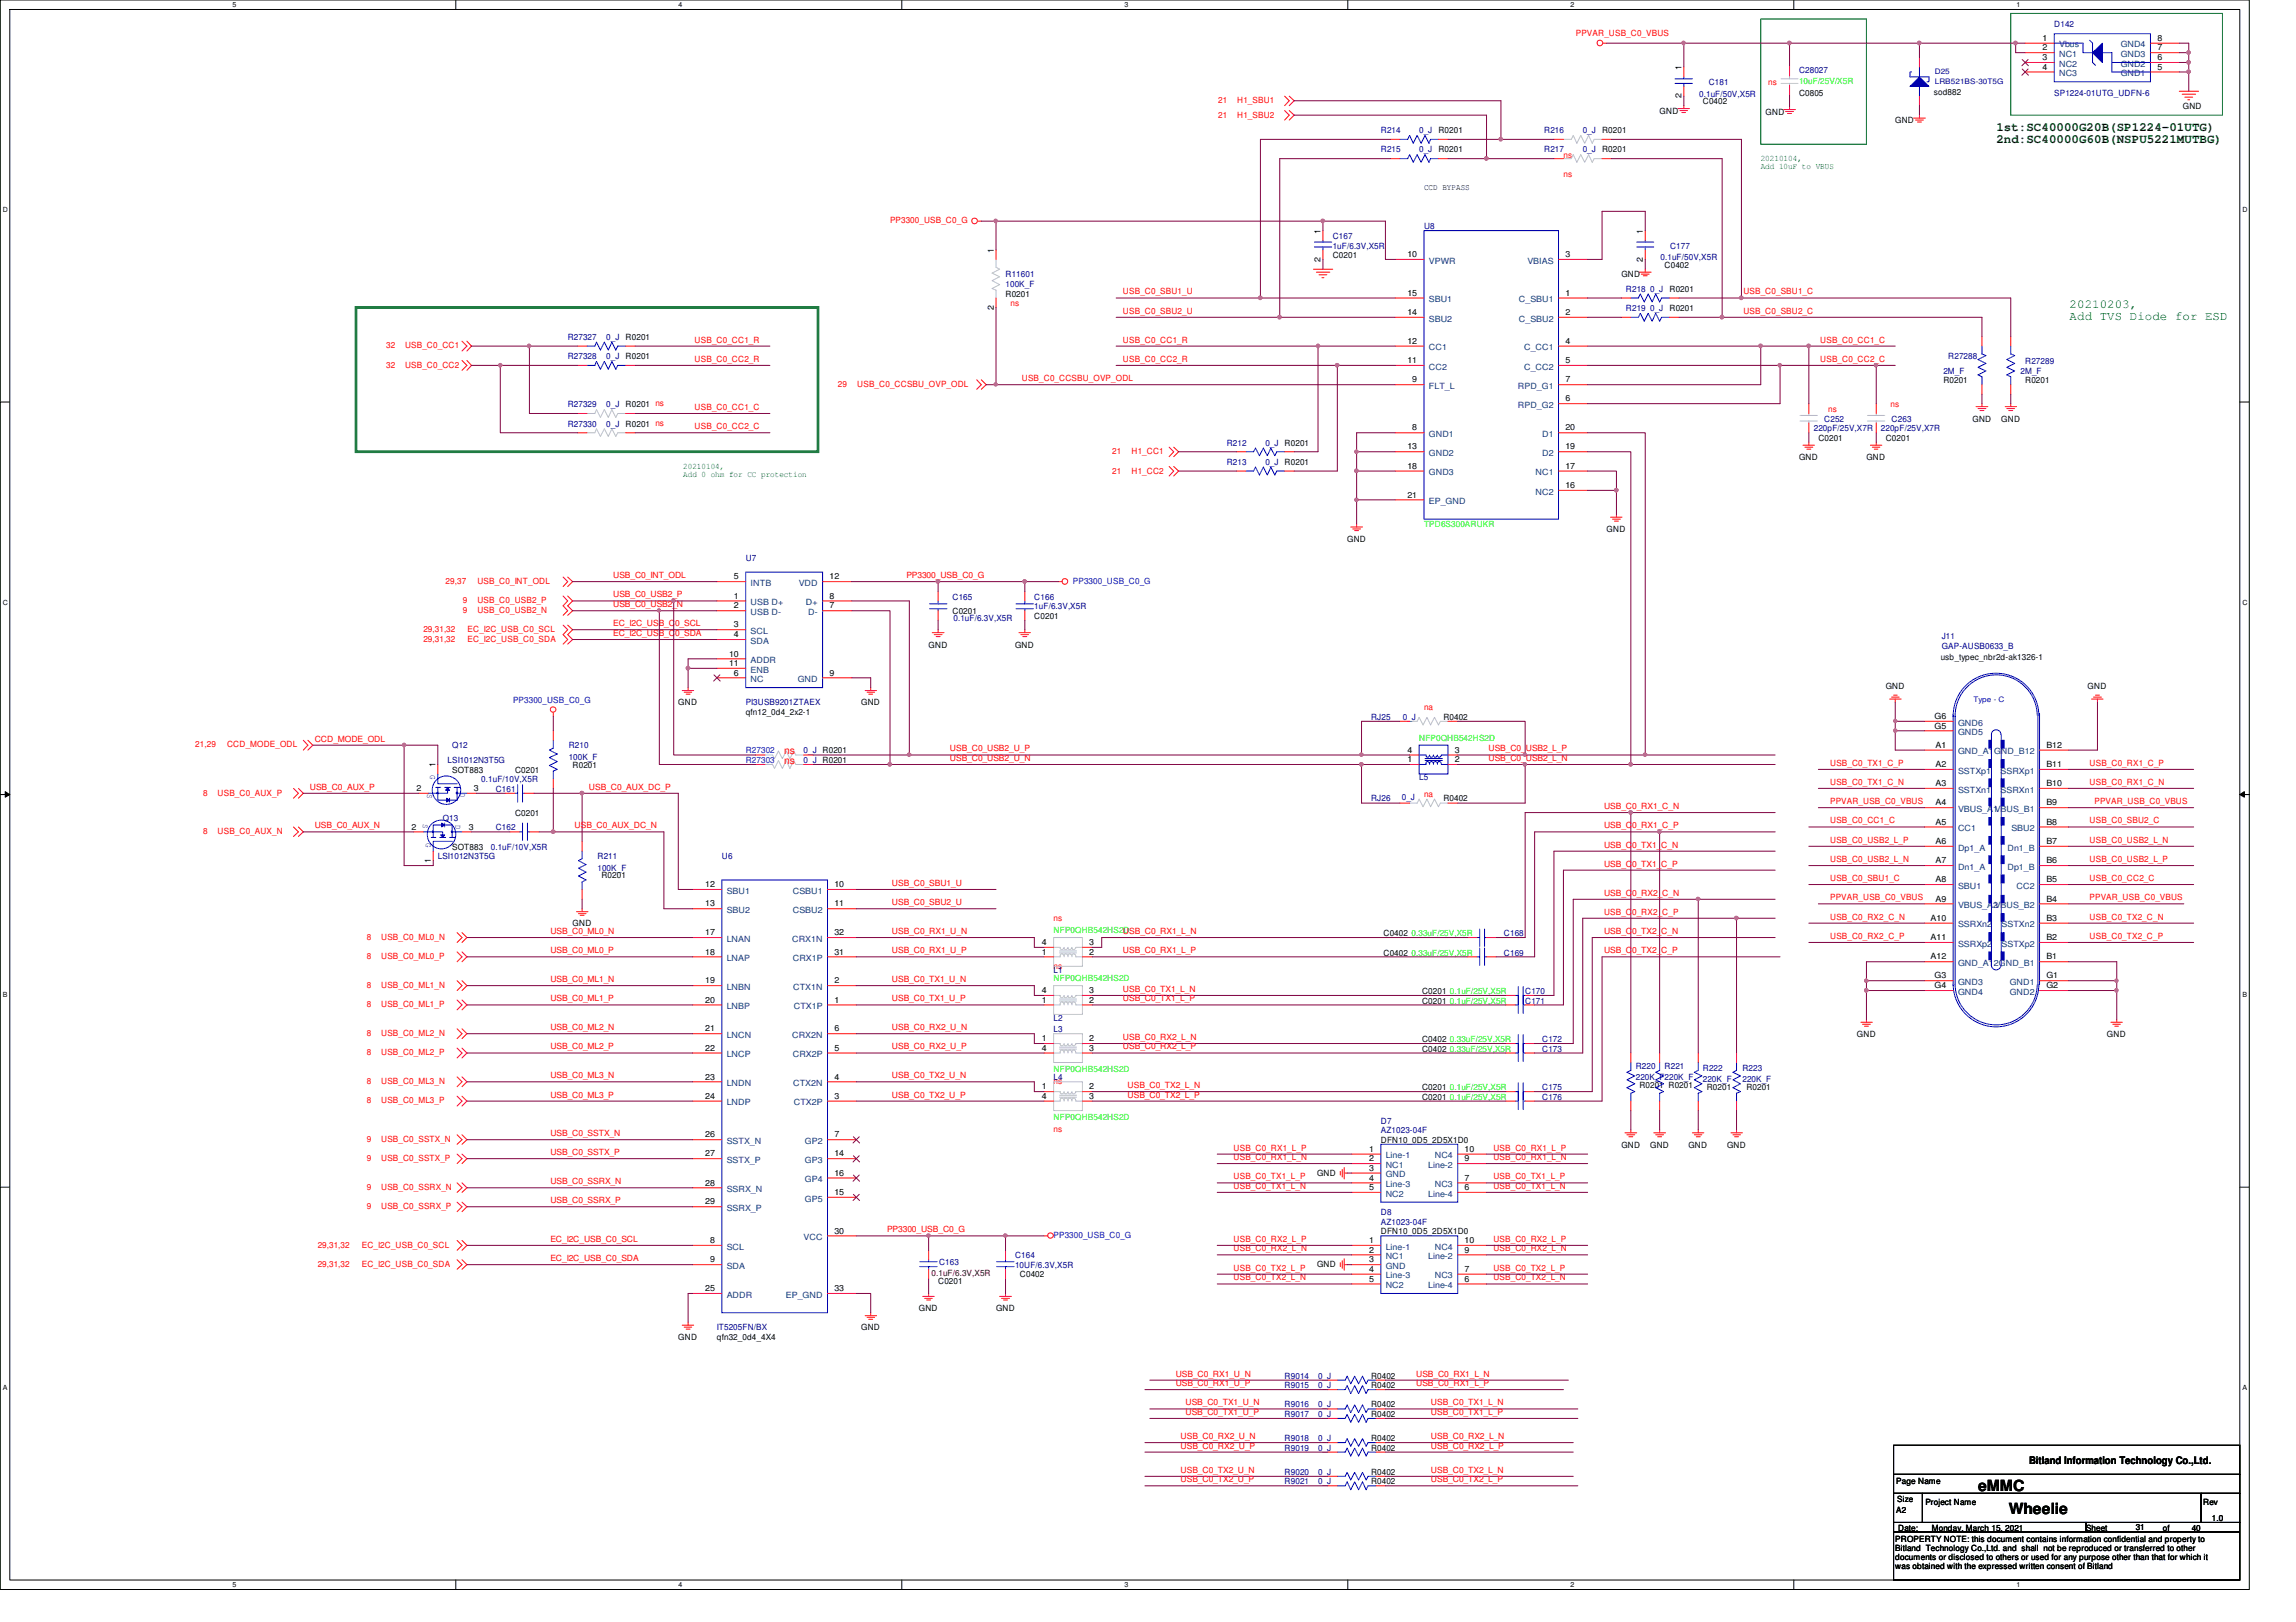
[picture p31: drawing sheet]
<svg xmlns="http://www.w3.org/2000/svg" width="297mm" height="210mm" viewBox="0 0 297 210" stroke-linecap="round" stroke-linejoin="round" font-family="sans-serif">
<defs><g id="words">
<g font-size="2">
<text x="255.9" y="192.9">eMMC</text>
<text x="259.9" y="195.9">Wheelie</text>
</g>
<g font-size="1.6" fill="#004000">
<text x="258.3" y="16.9">1st:SC40000G20B(SP1224-01UTG)</text>
<text x="258.3" y="18.5">2nd:SC40000G60B(NSPU5221MUTBG)</text>
</g>
<g font-size="1.6" fill="#008000">
<text x="267.8" y="39.8">20210203,</text>
<text x="267.8" y="41.4">Add TVS Diode for ESD</text>
</g>
<text font-size="1.4" x="262.5" y="189.4">Bitland Information Technology Co.,Ltd.</text>
<g font-size="1.3" fill="#f00">
<text x="101.5" y="97.6">ns</text>
<text x="101.5" y="98.9">ns</text>
</g>
<g font-size="1.1" fill="#f00">
<text x="203.9" y="4.7">PPVAR_USB_C0_VBUS</text>
<text x="228.8" y="11">ns</text>
<text x="157.6" y="13.4">21</text>
<text x="157.6" y="15.2">21</text>
<text x="160.1" y="13.4">H1_SBU1</text>
<text x="160.1" y="15.2">H1_SBU2</text>
<text x="202.3" y="20.4">ns</text>
<text x="202.3" y="22.9">ns</text>
<text x="115.1" y="28.9">PP3300_USB_C0_G</text>
<text x="130.7" y="39.6">ns</text>
<text x="145.3" y="38.1">USB_C0_SBU1_U</text>
<text x="145.3" y="40.6">USB_C0_SBU2_U</text>
<text x="225.5" y="38.1">USB_C0_SBU1_C</text>
<text x="225.5" y="40.6">USB_C0_SBU2_C</text>
<text x="50" y="45.1">32</text>
<text x="50" y="47.6">32</text>
<text x="52.4" y="45.1">USB_C0_CC1</text>
<text x="52.4" y="47.6">USB_C0_CC2</text>
<text x="89.9" y="44.3">USB_C0_CC1_R</text>
<text x="89.9" y="46.8">USB_C0_CC2_R</text>
<text x="145.3" y="44.3">USB_C0_CC1_R</text>
<text x="145.3" y="46.8">USB_C0_CC2_R</text>
<text x="235.5" y="46.8">USB_C0_CC2_C</text>
<text x="235.5" y="44.3">USB_C0_CC1_C</text>
<text x="89.9" y="53">USB_C0_CC1_C</text>
<text x="108.4" y="50.1">29</text>
<text x="110.9" y="50.1">USB_C0_CCSBU_OVP_ODL</text>
<text x="132.2" y="49.3">USB_C0_CCSBU_OVP_ODL</text>
<text x="236.5" y="53.3">ns</text>
<text x="244.6" y="52.7">ns</text>
<text x="89.9" y="55.5">USB_C0_CC2_C</text>
<text x="143.9" y="58.8">21</text>
<text x="146.4" y="58.8">H1_CC1</text>
<text x="143.9" y="61.3">21</text>
<text x="146.4" y="61.3">H1_CC2</text>
<text x="57.7" y="75.6">29,37</text>
<text x="61.8" y="75.6">USB_C0_INT_ODL</text>
<text x="79.3" y="74.8">USB_C0_INT_ODL</text>
<text x="79.3" y="77.3">USB_C0_USB2_P</text>
<text x="117.3" y="74.8">PP3300_USB_C0_G</text>
<text x="54.8" y="81.8">29,31,32</text>
<text x="54.8" y="83.1">29,31,32</text>
<text x="59.9" y="78.1">9</text>
<text x="59.9" y="79.3">9</text>
<text x="60.5" y="81.8">EC_I2C_USB_C0_SCL</text>
<text x="60.5" y="83.1">EC_I2C_USB_C0_SDA</text>
<text x="61.8" y="78.1">USB_C0_USB2_P</text>
<text x="61.8" y="79.3">USB_C0_USB2_N</text>
<text x="79.3" y="78.6">USB_C0_USB2_N</text>
<text x="79.3" y="81">EC_I2C_USB_C0_SCL</text>
<text x="79.3" y="82.3">EC_I2C_USB_C0_SDA</text>
<text x="40.7" y="96">CCD_MODE_ODL</text>
<text x="184.2" y="91.9">na</text>
<text x="25.3" y="96.7">21,29</text>
<text x="29.4" y="96.7">CCD_MODE_ODL</text>
<text x="122.9" y="97.2">USB_C0_USB2_U_P</text>
<text x="122.9" y="98.5">USB_C0_USB2_U_N</text>
<text x="192.6" y="97.2">USB_C0_USB2_L_P</text>
<text x="192.6" y="98.5">USB_C0_USB2_L_N</text>
<text x="236.8" y="99.1">USB_C0_TX1_C_P</text>
<text x="236.8" y="101.6">USB_C0_TX1_C_N</text>
<text x="270.3" y="99.1">USB_C0_RX1_C_P</text>
<text x="270.3" y="101.6">USB_C0_RX1_C_N</text>
<text x="26.3" y="103">8</text>
<text x="26.3" y="107.9">8</text>
<text x="28.1" y="103">USB_C0_AUX_P</text>
<text x="28.1" y="107.9">USB_C0_AUX_N</text>
<text x="40.1" y="102.2">USB_C0_AUX_P</text>
<text x="40.7" y="107.2">USB_C0_AUX_N</text>
<text x="74.3" y="107.2">USB_C0_AUX_DC_N</text>
<text x="76.2" y="102.2">USB_C0_AUX_DC_P</text>
<text x="184.2" y="103.1">na</text>
<text x="207.5" y="104.7">USB_C0_RX1_C_N</text>
<text x="207.5" y="107.2">USB_C0_RX1_C_P</text>
<text x="236.8" y="104.1">PPVAR_USB_C0_VBUS</text>
<text x="236.8" y="106.6">USB_C0_CC1_C</text>
<text x="270.3" y="106.6">USB_C0_SBU2_C</text>
<text x="271" y="104.1">PPVAR_USB_C0_VBUS</text>
<text x="207.5" y="109.7">USB_C0_TX1_C_N</text>
<text x="207.5" y="112.1">USB_C0_TX1_C_P</text>
<text x="236.8" y="109.1">USB_C0_USB2_L_P</text>
<text x="236.8" y="111.5">USB_C0_USB2_L_N</text>
<text x="270.3" y="109.1">USB_C0_USB2_L_N</text>
<text x="270.3" y="111.5">USB_C0_USB2_L_P</text>
<text x="115.4" y="114.6">USB_C0_SBU1_U</text>
<text x="115.4" y="117.1">USB_C0_SBU2_U</text>
<text x="136.3" y="119.2">ns</text>
<text x="207.5" y="115.9">USB_C0_RX2_C_N</text>
<text x="207.5" y="118.4">USB_C0_RX2_C_P</text>
<text x="236.8" y="114">USB_C0_SBU1_C</text>
<text x="236.8" y="116.5">PPVAR_USB_C0_VBUS</text>
<text x="236.8" y="119">USB_C0_RX2_C_N</text>
<text x="270.3" y="114">USB_C0_CC2_C</text>
<text x="270.3" y="116.5">PPVAR_USB_C0_VBUS</text>
<text x="270.3" y="119">USB_C0_TX2_C_N</text>
<text x="47.5" y="121.6">8</text>
<text x="47.5" y="124.1">8</text>
<text x="49.3" y="121.6">USB_C0_ML0_N</text>
<text x="49.3" y="124.1">USB_C0_ML0_P</text>
<text x="71.2" y="120.9">USB_C0_ML0_N</text>
<text x="71.2" y="123.4">USB_C0_ML0_P</text>
<text x="115.4" y="120.9">USB_C0_RX1_U_N</text>
<text x="115.4" y="123.4">USB_C0_RX1_U_P</text>
<text x="136.3" y="125.4">ns</text>
<text x="145.3" y="120.9">USB_C0_RX1_L_N</text>
<text x="145.3" y="123.4">USB_C0_RX1_L_P</text>
<text x="207.5" y="120.9">USB_C0_TX2_C_N</text>
<text x="207.5" y="123.4">USB_C0_TX2_C_P</text>
<text x="236.8" y="121.5">USB_C0_RX2_C_P</text>
<text x="270.3" y="121.5">USB_C0_TX2_C_P</text>
<text x="47.5" y="127.8">8</text>
<text x="47.5" y="130.3">8</text>
<text x="49.3" y="127.8">USB_C0_ML1_N</text>
<text x="49.3" y="130.3">USB_C0_ML1_P</text>
<text x="71.2" y="127.1">USB_C0_ML1_N</text>
<text x="71.2" y="129.6">USB_C0_ML1_P</text>
<text x="115.4" y="127.1">USB_C0_TX1_U_N</text>
<text x="115.4" y="129.6">USB_C0_TX1_U_P</text>
<text x="145.3" y="128.4">USB_C0_TX1_L_N</text>
<text x="145.3" y="129.6">USB_C0_TX1_L_P</text>
<text x="47.5" y="134.1">8</text>
<text x="47.5" y="136.6">8</text>
<text x="49.3" y="134.1">USB_C0_ML2_N</text>
<text x="49.3" y="136.6">USB_C0_ML2_P</text>
<text x="71.2" y="133.3">USB_C0_ML2_N</text>
<text x="71.2" y="135.8">USB_C0_ML2_P</text>
<text x="115.4" y="133.3">USB_C0_RX2_U_N</text>
<text x="115.4" y="135.8">USB_C0_RX2_U_P</text>
<text x="145.3" y="134.6">USB_C0_RX2_L_N</text>
<text x="145.3" y="135.8">USB_C0_RX2_L_P</text>
<text x="47.5" y="140.3">8</text>
<text x="47.5" y="142.8">8</text>
<text x="49.3" y="140.3">USB_C0_ML3_N</text>
<text x="49.3" y="142.8">USB_C0_ML3_P</text>
<text x="71.2" y="139.5">USB_C0_ML3_N</text>
<text x="71.2" y="142">USB_C0_ML3_P</text>
<text x="115.4" y="139.5">USB_C0_TX2_U_N</text>
<text x="115.4" y="142">USB_C0_TX2_U_P</text>
<text x="136.3" y="140.3">ns</text>
<text x="145.9" y="140.8">USB_C0_TX2_L_N</text>
<text x="145.9" y="142">USB_C0_TX2_L_P</text>
<text x="47.5" y="147.8">9</text>
<text x="49.3" y="147.8">USB_C0_SSTX_N</text>
<text x="71.2" y="147">USB_C0_SSTX_N</text>
<text x="71.2" y="149.5">USB_C0_SSTX_P</text>
<text x="136.3" y="146.5">ns</text>
<text x="159.6" y="148.9">USB_C0_RX1_L_P</text>
<text x="193.2" y="148.9">USB_C0_RX1_L_P</text>
<text x="47.5" y="150.3">9</text>
<text x="47.5" y="154">9</text>
<text x="49.3" y="150.3">USB_C0_SSTX_P</text>
<text x="49.3" y="154">USB_C0_SSRX_N</text>
<text x="71.2" y="153.2">USB_C0_SSRX_N</text>
<text x="71.2" y="155.7">USB_C0_SSRX_P</text>
<text x="159.6" y="150.1">USB_C0_RX1_L_N</text>
<text x="159.6" y="153.8">USB_C0_TX1_L_N</text>
<text x="159.6" y="152.6">USB_C0_TX1_L_P</text>
<text x="193.2" y="150.1">USB_C0_RX1_L_N</text>
<text x="193.2" y="153.8">USB_C0_TX1_L_N</text>
<text x="193.2" y="152.6">USB_C0_TX1_L_P</text>
<text x="41.1" y="161.5">29,31,32</text>
<text x="46.8" y="161.5">EC_I2C_USB_C0_SCL</text>
<text x="47.5" y="156.5">9</text>
<text x="49.3" y="156.5">USB_C0_SSRX_P</text>
<text x="71.2" y="160.7">EC_I2C_USB_C0_SCL</text>
<text x="114.8" y="159.5">PP3300_USB_C0_G</text>
<text x="159.6" y="161.9">USB_C0_RX2_L_N</text>
<text x="159.6" y="160.7">USB_C0_RX2_L_P</text>
<text x="193.2" y="161.9">USB_C0_RX2_L_N</text>
<text x="193.2" y="160.7">USB_C0_RX2_L_P</text>
<text x="41.1" y="164">29,31,32</text>
<text x="46.8" y="164">EC_I2C_USB_C0_SDA</text>
<text x="71.2" y="163.2">EC_I2C_USB_C0_SDA</text>
<text x="159.6" y="165.7">USB_C0_TX2_L_N</text>
<text x="159.6" y="164.4">USB_C0_TX2_L_P</text>
<text x="193.2" y="165.7">USB_C0_TX2_L_N</text>
<text x="193.2" y="164.4">USB_C0_TX2_L_P</text>
<text x="152.1" y="178.1">USB_C0_RX1_U_N</text>
<text x="152.1" y="179.4">USB_C0_RX1_U_P</text>
<text x="183.2" y="178.1">USB_C0_RX1_L_N</text>
<text x="183.2" y="179.4">USB_C0_RX1_L_P</text>
<text x="153.4" y="181.9">USB_C0_TX1_U_N</text>
<text x="153.4" y="183.1">USB_C0_TX1_U_P</text>
<text x="185.1" y="181.9">USB_C0_TX1_L_N</text>
<text x="185.1" y="183.1">USB_C0_TX1_L_P</text>
<text x="152.7" y="186.2">USB_C0_RX2_U_N</text>
<text x="152.7" y="187.5">USB_C0_RX2_U_P</text>
<text x="152.7" y="190.6">USB_C0_TX2_U_N</text>
<text x="152.7" y="191.8">USB_C0_TX2_U_P</text>
<text x="185.1" y="186.2">USB_C0_RX2_L_N</text>
<text x="185.1" y="187.5">USB_C0_RX2_L_P</text>
<text x="185.1" y="190.6">USB_C0_TX2_L_N</text>
<text x="185.1" y="191.8">USB_C0_TX2_L_P</text>
</g>
<g font-size="1.1">
<text x="264.2" y="5.3">1</text>
<text x="279.1" y="5.3">8</text>
<text x="217.5" y="9.1" transform="rotate(-90 217.5 9.1)">1</text>
<text x="264.2" y="6.5">2</text>
<text x="264.2" y="7.8">3</text>
<text x="264.2" y="9">4</text>
<text x="279.1" y="9">5</text>
<text x="279.1" y="6.5">7</text>
<text x="279.1" y="7.8">6</text>
<text x="186.1" y="17.2">R0201</text>
<text x="207.3" y="17.2">R0201</text>
<text x="214.7" y="14.7">GND</text>
<text x="217.5" y="12.7" transform="rotate(-90 217.5 12.7)">2</text>
<text x="220.3" y="13.5">C0402</text>
<text x="228.4" y="14.9">GND</text>
<text x="232.7" y="12.4">C0805</text>
<text x="245.2" y="16">GND</text>
<text x="250.2" y="12.2">sod882</text>
<text x="282.4" y="14.1">GND</text>
<text x="186.1" y="19.7">R0201</text>
<text x="207.3" y="19.7">R0201</text>
<text x="184.2" y="24.6">CCD BYPASS</text>
<text x="128.6" y="32.7" transform="rotate(-90 128.6 32.7)">1</text>
<text x="170.9" y="33.9" transform="rotate(-90 170.9 33.9)">2</text>
<text x="170.9" y="30.2" transform="rotate(-90 170.9 30.2)">1</text>
<text x="172.4" y="33.4">C0201</text>
<text x="182.1" y="33.3">10</text>
<text x="202.5" y="33.3">3</text>
<text x="209.8" y="35.9">GND</text>
<text x="212.6" y="33.9" transform="rotate(-90 212.6 33.9)">2</text>
<text x="212.6" y="30.2" transform="rotate(-90 212.6 30.2)">1</text>
<text x="215.3" y="34.6">C0402</text>
<text x="128.6" y="40.1" transform="rotate(-90 128.6 40.1)">2</text>
<text x="130.1" y="38.4">R0201</text>
<text x="182.1" y="38.3">15</text>
<text x="182.1" y="40.8">14</text>
<text x="202.5" y="38.3">1</text>
<text x="202.5" y="40.8">2</text>
<text x="216" y="37.8">R0201</text>
<text x="216" y="40.3">R0201</text>
<text x="80.9" y="44">R0201</text>
<text x="80.9" y="46.5">R0201</text>
<text x="182.1" y="44.5">12</text>
<text x="182.1" y="47">11</text>
<text x="202.5" y="44.5">4</text>
<text x="202.5" y="47">5</text>
<text x="80.9" y="52.7">R0201 ns</text>
<text x="182.7" y="49.5">9</text>
<text x="202.5" y="49.5">7</text>
<text x="202.5" y="51.9">6</text>
<text x="251.4" y="49.6">R0201</text>
<text x="262" y="49.6">R0201</text>
<text x="80.9" y="55.2">R0201 ns</text>
<text x="166.2" y="57.7">R0201</text>
<text x="182.1" y="58.2">13</text>
<text x="182.7" y="55.7">8</text>
<text x="202.5" y="55.7">20</text>
<text x="202.5" y="58.2">19</text>
<text x="232.7" y="59.5">GND</text>
<text x="235.2" y="57.1">C0201</text>
<text x="241.5" y="59.5">GND</text>
<text x="244" y="57.1">C0201</text>
<text x="255.2" y="54.6">GND</text>
<text x="258.9" y="54.6">GND</text>
<text x="166.2" y="60.2">R0201</text>
<text x="182.1" y="60.7">18</text>
<text x="182.1" y="64.4">21</text>
<text x="202.5" y="60.7">17</text>
<text x="202.5" y="63.2">16</text>
<text x="174.3" y="70.1">GND</text>
<text x="207.9" y="68.9">GND</text>
<text x="95" y="75">5</text>
<text x="95" y="77.5">1</text>
<text x="107.3" y="75">12</text>
<text x="107.3" y="77.5">8</text>
<text x="95" y="78.7">2</text>
<text x="95" y="81.2">3</text>
<text x="95" y="82.5">4</text>
<text x="107.3" y="78.7">7</text>
<text x="120.1" y="83.8">GND</text>
<text x="123.2" y="79.5">C0201</text>
<text x="131.3" y="83.8">GND</text>
<text x="133.8" y="80.1">C0201</text>
<text x="94.3" y="85">10</text>
<text x="94.3" y="86.2">11</text>
<text x="95" y="87.4">6</text>
<text x="107.3" y="87.4">9</text>
<text x="244" y="89.2">GND</text>
<text x="251.1" y="85.4">usb_typec_nbr2d-ak1326-1</text>
<text x="270.1" y="89.2">GND</text>
<text x="87.8" y="91.3">GND</text>
<text x="96.5" y="92.5">qfn12_0d4_2x2-1</text>
<text x="111.4" y="91.3">GND</text>
<text x="186.7" y="93.1">R0402</text>
<text x="250.3" y="94.3">G5</text>
<text x="250.3" y="93">G6</text>
<text x="56.3" y="99.3" transform="rotate(-90 56.3 99.3)">1</text>
<text x="58.5" y="100">SOT883</text>
<text x="66.6" y="100">C0201</text>
<text x="74.1" y="99.4">R0201</text>
<text x="182.1" y="97.4">4</text>
<text x="182.1" y="98.6">1</text>
<text x="188.2" y="98.6">2</text>
<text x="188.2" y="97.4">3</text>
<text x="250.4" y="96.8">A1</text>
<text x="250.4" y="99.3">A2</text>
<text x="250.4" y="101.7">A3</text>
<text x="264.7" y="101.7">B10</text>
<text x="264.7" y="99.3">B11</text>
<text x="264.7" y="96.8">B12</text>
<text x="53.3" y="107.4">2</text>
<text x="53.9" y="102.4">2</text>
<text x="60.7" y="107.4">3</text>
<text x="61.3" y="102.4">3</text>
<text x="66.6" y="105.6">C0201</text>
<text x="186.7" y="103.7">R0402</text>
<text x="250.4" y="104.2">A4</text>
<text x="250.4" y="106.7">A5</text>
<text x="264.7" y="104.2">B9</text>
<text x="264.7" y="106.7">B8</text>
<text x="55.7" y="111.7" transform="rotate(-90 55.7 111.7)">1</text>
<text x="58.5" y="109.9">SOT883</text>
<text x="77.8" y="113.7">R0201</text>
<text x="250.4" y="109.2">A6</text>
<text x="250.4" y="111.7">A7</text>
<text x="264.7" y="111.7">B6</text>
<text x="264.7" y="109.2">B7</text>
<text x="74.1" y="119.9">GND</text>
<text x="91.2" y="114.8">12</text>
<text x="91.2" y="117.3">13</text>
<text x="107.9" y="114.8">10</text>
<text x="107.9" y="117.3">11</text>
<text x="249.8" y="119.2">A10</text>
<text x="250.4" y="114.2">A8</text>
<text x="250.4" y="116.7">A9</text>
<text x="264.7" y="116.7">B4</text>
<text x="264.7" y="114.2">B5</text>
<text x="264.7" y="119.2">B3</text>
<text x="91.2" y="123.5">18</text>
<text x="91.2" y="121">17</text>
<text x="107.9" y="123.5">31</text>
<text x="107.9" y="121">32</text>
<text x="134.8" y="122.3">4</text>
<text x="134.8" y="123.5">1</text>
<text x="140.9" y="123.5">2</text>
<text x="140.9" y="122.3">3</text>
<text x="179" y="121.2">C0402</text>
<text x="179" y="123.7">C0402</text>
<text x="249.8" y="121.7">A11</text>
<text x="249.8" y="124.2">A12</text>
<text x="264.7" y="124.2">B1</text>
<text x="264.7" y="121.7">B2</text>
<text x="91.2" y="129.8">20</text>
<text x="91.2" y="127.3">19</text>
<text x="107.9" y="127.3">2</text>
<text x="107.9" y="129.8">1</text>
<text x="134.8" y="128.5">4</text>
<text x="134.8" y="129.8">1</text>
<text x="140.9" y="129.8">2</text>
<text x="140.9" y="128.5">3</text>
<text x="184" y="128.6">C0201</text>
<text x="184" y="129.9">C0201</text>
<text x="250.3" y="126.6">G3</text>
<text x="250.3" y="127.9">G4</text>
<text x="264.7" y="126.6">G1</text>
<text x="264.7" y="127.9">G2</text>
<text x="91.2" y="136">22</text>
<text x="91.2" y="133.5">21</text>
<text x="107.9" y="136">5</text>
<text x="107.9" y="133.5">6</text>
<text x="134.8" y="136">4</text>
<text x="134.8" y="134.7">1</text>
<text x="140.9" y="134.7">2</text>
<text x="140.9" y="136">3</text>
<text x="184" y="134.8">C0402</text>
<text x="184" y="136.1">C0402</text>
<text x="240.2" y="134.2">GND</text>
<text x="272.6" y="134.2">GND</text>
<text x="91.2" y="142.2">24</text>
<text x="91.2" y="139.7">23</text>
<text x="107.9" y="139.7">4</text>
<text x="107.9" y="142.2">3</text>
<text x="134.8" y="142.2">4</text>
<text x="134.8" y="141">1</text>
<text x="140.9" y="141">2</text>
<text x="140.9" y="142.2">3</text>
<text x="184" y="141.1">C0201</text>
<text x="184" y="142.3">C0201</text>
<text x="212.1" y="140.8">R0201 R0201</text>
<text x="220.8" y="141.1">R0201</text>
<text x="225.9" y="141.1">R0201</text>
<text x="91.2" y="149.6">27</text>
<text x="91.2" y="147.2">26</text>
<text x="107.9" y="147.2">7</text>
<text x="107.9" y="149.6">14</text>
<text x="177.1" y="149.1">1</text>
<text x="178.6" y="147.9">DFN10_0D5_2D5X1D0</text>
<text x="189.5" y="149.1">10</text>
<text x="209.8" y="148.5">GND</text>
<text x="213.5" y="148.5">GND</text>
<text x="218.4" y="148.5">GND</text>
<text x="223.4" y="148.5">GND</text>
<text x="91.2" y="155.9">29</text>
<text x="91.2" y="153.4">28</text>
<text x="107.9" y="152.1">16</text>
<text x="107.9" y="154.6">15</text>
<text x="170.4" y="152.1">GND</text>
<text x="177.1" y="151.5">3</text>
<text x="177.1" y="152.8">4</text>
<text x="177.1" y="150.3">2</text>
<text x="177.1" y="154">5</text>
<text x="189.5" y="152.8">7</text>
<text x="189.5" y="150.3">9</text>
<text x="189.5" y="154">6</text>
<text x="91.9" y="160.9">8</text>
<text x="107.9" y="159.6">30</text>
<text x="177.1" y="160.9">1</text>
<text x="178.6" y="159.7">DFN10_0D5_2D5X1D0</text>
<text x="189.5" y="160.9">10</text>
<text x="91.2" y="167.1">25</text>
<text x="91.9" y="163.4">9</text>
<text x="107.9" y="167.1">33</text>
<text x="121.4" y="166.2">C0201</text>
<text x="131.9" y="165.3">C0402</text>
<text x="170.4" y="164">GND</text>
<text x="177.1" y="163.4">3</text>
<text x="177.1" y="164.6">4</text>
<text x="177.1" y="162.1">2</text>
<text x="177.1" y="165.9">5</text>
<text x="189.5" y="164.6">7</text>
<text x="189.5" y="162.1">9</text>
<text x="189.5" y="165.9">6</text>
<text x="87.8" y="173.4">GND</text>
<text x="92.7" y="173.4">qfn32_0d4_4X4</text>
<text x="111.4" y="172.2">GND</text>
<text x="118.9" y="169.7">GND</text>
<text x="128.9" y="169.7">GND</text>
<text x="177.4" y="178.4">R0402</text>
<text x="177.4" y="179.7">R0402</text>
<text x="177.4" y="182.1">R0402</text>
<text x="177.4" y="183.4">R0402</text>
<text x="177.4" y="190.8">R0402</text>
<text x="177.4" y="186.5">R0402</text>
<text x="177.4" y="187.7">R0402</text>
<text x="177.4" y="192.1">R0402</text>
<text x="245.3" y="195.8">A2</text>
<text x="245.3" y="192.1">Page Name</text>
<text x="245.4" y="194.3">Size</text>
<text x="249.1" y="194.8">Project Name</text>
<text x="276.3" y="198">31</text>
<text x="285" y="194.8">Rev</text>
<text x="286.2" y="196.8">1.0</text>
<text x="245.2" y="199.6">PROPERTY NOTE: this document contains information confidential and property to</text>
<text x="245.2" y="200.7">Bitland Technology Co.,Ltd. and shall not be reproduced or transferred to other</text>
<text x="245.2" y="201.8">documents or disclosed to others or used for any purpose other than that for which it</text>
<text x="245.2" y="203">was obtained with the expressed written consent of Bitland</text>
<text x="245.6" y="198.1">Date:</text>
<text x="249.9" y="198.1">Monday, March 15, 2021</text>
<text x="269.9" y="198.1">Sheet</text>
<text x="279.8" y="198.1">of</text>
<text x="283.5" y="198.1">40</text>
</g>
<g font-size="1.1" fill="#000080">
<text x="265.8" y="3.5">D142</text>
<text x="221.1" y="11">C181</text>
<text x="232.7" y="9.4">C28027</text>
<text x="178.6" y="17.2">R214</text>
<text x="183.6" y="17.2">0_J</text>
<text x="199.8" y="17.2">R216</text>
<text x="204.8" y="17.2">0_J</text>
<text x="219.8" y="12.5">0.1uF/50V,X5R</text>
<text x="265.8" y="12.4">SP1224-01UTG_UDFN-6</text>
<text x="178.6" y="19.7">R215</text>
<text x="183.6" y="19.7">0_J</text>
<text x="199.8" y="19.7">R217</text>
<text x="204.8" y="19.7">0_J</text>
<text x="184.2" y="29.7">U8</text>
<text x="130.1" y="35.9">R11601</text>
<text x="172.4" y="30.9">C167</text>
<text x="172.4" y="32.2">1uF/6.3V,X5R</text>
<text x="214.8" y="33.7">0.1uF/50V,X5R</text>
<text x="216.1" y="32.2">C177</text>
<text x="130.1" y="37.1">100K_F</text>
<text x="210.4" y="37.8">R218 0_J</text>
<text x="210.4" y="40.3">R219 0_J</text>
<text x="73.4" y="44">R27327</text>
<text x="73.4" y="46.5">R27328</text>
<text x="78.4" y="44">0_J</text>
<text x="78.4" y="46.5">0_J</text>
<text x="252" y="46.5">R27288</text>
<text x="262" y="47.1">R27289</text>
<text x="73.4" y="52.7">R27329</text>
<text x="78.4" y="52.7">0_J</text>
<text x="251.4" y="48.3">2M_F</text>
<text x="261.4" y="48.3">2M_F</text>
<text x="73.4" y="55.2">R27330</text>
<text x="78.4" y="55.2">0_J</text>
<text x="158.7" y="57.7">R212</text>
<text x="163.7" y="57.7">0_J</text>
<text x="234.7" y="55.8">220pF/25V,X7R</text>
<text x="236" y="54.6">C252</text>
<text x="243.3" y="55.8">220pF/25V,X7R</text>
<text x="244.7" y="54.6">C263</text>
<text x="158.7" y="60.2">R213</text>
<text x="163.7" y="60.2">0_J</text>
<text x="96.5" y="72.6">U7</text>
<text x="123.2" y="77.6">C165</text>
<text x="133.8" y="77.6">C166</text>
<text x="123.4" y="80.3">0.1uF/6.3V,X5R</text>
<text x="133.8" y="78.8">1uF/6.3V,X5R</text>
<text x="251.2" y="82.7">J11</text>
<text x="251.2" y="83.9">GAP-AUSB0633_B</text>
<text x="96.5" y="91.3">PI3USB9201ZTAEX</text>
<text x="177.4" y="93.1">RJ25</text>
<text x="181.5" y="93.1">0_J</text>
<text x="57.9" y="98.8">LSI1012N3T5G</text>
<text x="58.5" y="96.9">Q12</text>
<text x="62.3" y="101.2">0.1uF/10V,X5R</text>
<text x="73.6" y="96.9">R210</text>
<text x="73.6" y="98.4">100K_F</text>
<text x="104" y="97.5">0_J R0201</text>
<text x="104" y="98.8">0_J R0201</text>
<text x="183.6" y="101">L5</text>
<text x="57.3" y="106.2">Q13</text>
<text x="64.1" y="107.4">C162</text>
<text x="64.1" y="102.5">C161</text>
<text x="177.4" y="103.7">RJ26</text>
<text x="181.4" y="103.6">0_J</text>
<text x="56.6" y="111.2">LSI1012N3T5G</text>
<text x="63.5" y="109.9">0.1uF/10V,X5R</text>
<text x="77.3" y="111.2">R211</text>
<text x="77.3" y="112.7">100K_F</text>
<text x="93.4" y="111.2">U6</text>
<text x="136.3" y="125.9">L1</text>
<text x="194.6" y="121.2">C168</text>
<text x="194.6" y="123.7">C169</text>
<text x="197.3" y="128.6">C170</text>
<text x="197.3" y="129.9">C171</text>
<text x="136.3" y="133.6">L3</text>
<text x="136.3" y="132.1">L2</text>
<text x="199.5" y="134.8">C172</text>
<text x="199.5" y="136.1">C173</text>
<text x="136.3" y="139.8">L4</text>
<text x="199.5" y="141.1">C175</text>
<text x="199.5" y="142.3">C176</text>
<text x="211.6" y="138.3">R220</text>
<text x="211.6" y="139.8">220K_F220K_F</text>
<text x="215.3" y="138.3">R221</text>
<text x="220.3" y="138.6">R222</text>
<text x="220.3" y="140.1">220K_F</text>
<text x="225.4" y="138.6">R223</text>
<text x="225.4" y="140.1">220K_F</text>
<text x="178.6" y="145.4">D7</text>
<text x="178.6" y="146.6">AZ1023-04F</text>
<text x="178.6" y="157.2">D8</text>
<text x="178.6" y="158.5">AZ1023-04F</text>
<text x="121.5" y="163.7">C163</text>
<text x="131.3" y="162.9">C164</text>
<text x="131.3" y="164.1">10UF/6.3V,X5R</text>
<text x="92.7" y="172.2">IT5205FN/BX</text>
<text x="166.2" y="178.4">R9014</text>
<text x="166.2" y="179.7">R9015</text>
<text x="170.5" y="178.4">0_J</text>
<text x="170.5" y="179.7">0_J</text>
<text x="166.2" y="182.1">R9016</text>
<text x="166.2" y="183.4">R9017</text>
<text x="170.5" y="182.1">0_J</text>
<text x="170.5" y="183.4">0_J</text>
<text x="166.2" y="190.8">R9020</text>
<text x="166.2" y="186.5">R9018</text>
<text x="166.2" y="187.7">R9019</text>
<text x="170.5" y="190.8">0_J</text>
<text x="170.5" y="186.5">0_J</text>
<text x="170.5" y="187.7">0_J</text>
<text x="166.2" y="192.1">R9021</text>
<text x="170.5" y="192.1">0_J</text>
</g>
<g font-size="1.1" fill="#0f0">
<text x="232.7" y="10.9">10uF/25V/X5R</text>
<text x="184.2" y="68.2">TPD6S300ARUKR</text>
<text x="183.6" y="95.9">NFP0QHB542HS2D</text>
<text x="136.3" y="120.8">NFP0QHB542HS2D</text>
<text x="182.6" y="121.2">0.33uF/25V,X5R</text>
<text x="182.6" y="123.7">0.33uF/25V,X5R</text>
<text x="136.3" y="127">NFP0QHB542HS2D</text>
<text x="187.6" y="128.6">0.1uF/25V,X5R</text>
<text x="187.6" y="129.9">0.1uF/25V,X5R</text>
<text x="187.6" y="134.8">0.33uF/25V,X5R</text>
<text x="187.6" y="136.1">0.33uF/25V,X5R</text>
<text x="136.3" y="138.7">NFP0QHB542HS2D</text>
<text x="187.6" y="141.1">0.1uF/25V,X5R</text>
<text x="187.6" y="142.3">0.1uF/25V,X5R</text>
<text x="136.3" y="144.9">NFP0QHB542HS2D</text>
</g>
<g font-size="1.1" fill="#004080">
<text x="266.4" y="6.1">Vbus</text>
<text x="266.4" y="7.4">NC1</text>
<text x="266.4" y="8.6">NC2</text>
<text x="266.4" y="9.9">NC3</text>
<text x="274.4" y="9.9">GND1</text>
<text x="274.4" y="7.4">GND3</text>
<text x="274.4" y="6.1">GND4</text>
<text x="274.4" y="8.6">GND2</text>
<text x="184.9" y="34.1">VPWR</text>
<text x="197.6" y="34.1">VBIAS</text>
<text x="184.9" y="39.1">SBU1</text>
<text x="184.9" y="41.6">SBU2</text>
<text x="196.5" y="39.1">C_SBU1</text>
<text x="196.5" y="41.6">C_SBU2</text>
<text x="184.9" y="45.3">CC1</text>
<text x="184.9" y="47.8">CC2</text>
<text x="197.2" y="45.3">C_CC1</text>
<text x="197.2" y="47.8">C_CC2</text>
<text x="184.9" y="50.3">FLT_L</text>
<text x="196.4" y="50.3">RPD_G1</text>
<text x="196.4" y="52.8">RPD_G2</text>
<text x="184.9" y="56.6">GND1</text>
<text x="184.9" y="59">GND2</text>
<text x="199.5" y="56.6">D1</text>
<text x="199.5" y="59">D2</text>
<text x="184.9" y="61.5">GND3</text>
<text x="184.9" y="65.2">EP_GND</text>
<text x="198.7" y="61.5">NC1</text>
<text x="198.7" y="64">NC2</text>
<text x="97.1" y="75.8">INTB</text>
<text x="103.3" y="75.8">VDD</text>
<text x="97.1" y="78.3">USB D+</text>
<text x="97.1" y="79.6">USB D-</text>
<text x="97.1" y="82">SCL</text>
<text x="97.1" y="83.3">SDA</text>
<text x="104.3" y="78.3">D+</text>
<text x="104.6" y="79.6">D-</text>
<text x="97.1" y="85.8">ADDR</text>
<text x="97.1" y="87">ENB</text>
<text x="97.1" y="88.3">NC</text>
<text x="103.2" y="88.3">GND</text>
<text x="253.3" y="95.1">GND5</text>
<text x="253.3" y="93.9">GND6</text>
<text x="253.3" y="97.6">GND_A1</text>
<text x="253.3" y="100.1">SSTXp1</text>
<text x="258" y="97.6">GND_B12</text>
<text x="258.8" y="100.1">SSRXp1</text>
<text x="253.3" y="102.6">SSTXn1</text>
<text x="253.3" y="105.1">VBUS_A1VBUS_B1</text>
<text x="253.3" y="107.6">CC1</text>
<text x="258.8" y="102.6">SSRXn1</text>
<text x="260.2" y="107.6">SBU2</text>
<text x="253.3" y="110.1">Dp1_A</text>
<text x="253.3" y="112.6">Dn1_A</text>
<text x="259.7" y="112.6">Dp1_B</text>
<text x="259.7" y="110.1">Dn1_B</text>
<text x="94" y="115.7">SBU1</text>
<text x="94" y="118.2">SBU2</text>
<text x="102.6" y="115.7">CSBU1</text>
<text x="102.6" y="118.2">CSBU2</text>
<text x="253.3" y="115">SBU1</text>
<text x="253.3" y="117.5">VBUS_A2VBUS_B2</text>
<text x="260.9" y="115">CC2</text>
<text x="94" y="124.4">LNAP</text>
<text x="94" y="121.9">LNAN</text>
<text x="102.5" y="121.9">CRX1N</text>
<text x="102.6" y="124.4">CRX1P</text>
<text x="253.3" y="120">SSRXn2</text>
<text x="253.3" y="122.5">SSRXp2</text>
<text x="253.3" y="125">GND_A12GND_B1</text>
<text x="258.9" y="122.5">SSTXp2</text>
<text x="258.9" y="120">SSTXn2</text>
<text x="94" y="130.6">LNBP</text>
<text x="94" y="128.1">LNBN</text>
<text x="102.6" y="128.1">CTX1N</text>
<text x="102.7" y="130.6">CTX1P</text>
<text x="253.3" y="127.5">GND3</text>
<text x="253.3" y="128.7">GND4</text>
<text x="260" y="127.5">GND1</text>
<text x="260" y="128.7">GND2</text>
<text x="94" y="136.8">LNCP</text>
<text x="94" y="134.3">LNCN</text>
<text x="102.5" y="134.3">CRX2N</text>
<text x="102.6" y="136.8">CRX2P</text>
<text x="94" y="143">LNDP</text>
<text x="94" y="140.5">LNDN</text>
<text x="102.6" y="140.5">CTX2N</text>
<text x="102.7" y="143">CTX2P</text>
<text x="94" y="148">SSTX_N</text>
<text x="104.1" y="148">GP2</text>
<text x="179.3" y="149.9">Line-1</text>
<text x="185.6" y="149.9">NC4</text>
<text x="94" y="150.5">SSTX_P</text>
<text x="94" y="154.3">SSRX_N</text>
<text x="104.1" y="150.5">GP3</text>
<text x="104.1" y="153">GP4</text>
<text x="104.1" y="155.5">GP5</text>
<text x="179.3" y="152.4">GND</text>
<text x="179.3" y="153.6">Line-3</text>
<text x="179.3" y="151.1">NC1</text>
<text x="179.3" y="154.9">NC2</text>
<text x="184.8" y="151.1">Line-2</text>
<text x="184.8" y="154.9">Line-4</text>
<text x="185.6" y="153.6">NC3</text>
<text x="94" y="156.7">SSRX_P</text>
<text x="94" y="161.7">SCL</text>
<text x="104" y="160.5">VCC</text>
<text x="179.3" y="161.7">Line-1</text>
<text x="185.6" y="161.7">NC4</text>
<text x="94" y="164.2">SDA</text>
<text x="94" y="167.9">ADDR</text>
<text x="101.7" y="167.9">EP_GND</text>
<text x="179.3" y="164.2">GND</text>
<text x="179.3" y="165.4">Line-3</text>
<text x="179.3" y="162.9">NC1</text>
<text x="179.3" y="166.7">NC2</text>
<text x="184.8" y="162.9">Line-2</text>
<text x="184.8" y="166.7">Line-4</text>
<text x="185.6" y="165.4">NC3</text>
</g>
<g font-size="1.1" fill="#008000">
<text x="227.8" y="20.8">20210104,</text>
<text x="227.8" y="21.9">Add 10uF to VBUS</text>
<text x="88.4" y="60.7">20210104,</text>
<text x="88.4" y="61.8">Add 0 ohm for CC protection</text>
</g>
<g font-size="1.1" fill="#00f">
<text x="138.8" y="75.6">PP3300_USB_C0_G</text>
<text x="66.4" y="91">PP3300_USB_C0_G</text>
<text x="55.7" y="100.3" transform="rotate(90 55.7 100.3)">G</text>
<text x="96.5" y="97.5">R27302</text>
<text x="96.5" y="98.8">R27303</text>
<text x="54.7" y="106.6" transform="rotate(90 54.7 106.6)">S</text>
<text x="55.3" y="102.8" transform="rotate(90 55.3 102.8)">S</text>
<text x="58.9" y="106.8" transform="rotate(90 58.9 106.8)">D</text>
<text x="59.5" y="102.7" transform="rotate(90 59.5 102.7)">D</text>
<text x="55.1" y="109.1" transform="rotate(90 55.1 109.1)">G</text>
<text x="136.3" y="160.2">PP3300_USB_C0_G</text>
</g>
<text font-size="1.1" fill="#400000" x="120.5" y="165.1">0.1uF/6.3V,X5R</text>
<g font-size="1" fill="#000080">
<text x="250.3" y="9.6">D25</text>
<text x="250.3" y="10.8">LRB521BS-30T5G</text>
</g>
<text font-size="1" fill="#00f" x="255.3" y="90.8">Type - C</text>
<g font-size=".9">
<text x="30.1" y=".9">5</text>
<text x="87.8" y=".9">4</text>
<text x="145.5" y=".9">3</text>
<text x="203.2" y=".9">2</text>
<text x="260.9" y=".9">1</text>
<text x=".4" y="27.4">D</text>
<text x="290.1" y="27.4">D</text>
<text x=".4" y="78.2">C</text>
<text x="290.1" y="78.2">C</text>
<text x=".4" y="129">B</text>
<text x="290.1" y="129">B</text>
<text x=".4" y="179.8">A</text>
<text x="290.1" y="179.8">A</text>
<text x="30.1" y="205.4">5</text>
<text x="87.8" y="205.4">4</text>
<text x="145.5" y="205.4">3</text>
<text x="203.2" y="205.4">2</text>
<text x="260.9" y="205.4">1</text>
</g>
</g></defs>
<path d="M0 0h291v205.7h-291zM1.3 1.2h288.5v203.3h-288.5z" fill="none" stroke="#000" stroke-width=".13"/>
<g fill="#fff">
<path d="M30.1 .1h.5v1h-.5z"/>
<path d="M30.1 204.6h.5v1h-.5z"/>
</g>
<path d="M59 0v1.2M59 204.5v1.2" fill="none" stroke="#000" stroke-width=".13"/>
<g fill="#fff">
<path d="M87.8 .1h.5v1h-.5z"/>
<path d="M87.8 204.6h.5v1h-.5z"/>
</g>
<path d="M116.7 0v1.2M116.7 204.5v1.2" fill="none" stroke="#000" stroke-width=".13"/>
<g fill="#fff">
<path d="M145.5 .1h.5v1h-.5z"/>
<path d="M145.5 204.6h.5v1h-.5z"/>
</g>
<path d="M174.4 0v1.2M174.4 204.5v1.2" fill="none" stroke="#000" stroke-width=".13"/>
<g fill="#fff">
<path d="M203.2 .1h.5v1h-.5z"/>
<path d="M203.2 204.6h.5v1h-.5z"/>
</g>
<path d="M232.1 0v1.2M232.1 204.5v1.2" fill="none" stroke="#000" stroke-width=".13"/>
<g fill="#fff">
<path d="M260.9 .1h.5v1h-.5z"/>
<path d="M260.9 204.6h.5v1h-.5z"/>
<path d="M.4 26.6h.6v1h-.6z"/>
<path d="M290.1 26.6h.6v1h-.6z"/>
<path d="M.4 77.4h.6v1h-.6z"/>
<path d="M290.1 77.4h.6v1h-.6z"/>
</g>
<path d="M0 52h1.3M289.8 52h1.2" fill="none" stroke="#000" stroke-width=".13"/>
<g fill="#fff">
<path d="M.4 128.2h.6v1h-.6z"/>
<path d="M290.1 128.2h.6v1h-.6z"/>
</g>
<path d="M0 102.8h1.3M.7 102.4l.6 .4-.6 .4zM289.8 102.8h1.2M289.8 102.8l.6-.4v.8z" fill="none" stroke="#000" stroke-width=".13"/>
<path d="M.7 102.4l.6 .4-.6 .4zM289.8 102.8l.6-.4v.8z" fill="#000"/>
<g fill="#fff">
<path d="M.4 179h.5v1h-.5z"/>
<path d="M290.1 179h.6v1h-.6z"/>
</g>
<path d="M0 153.6h1.3M289.8 153.6h1.2M245 187h44.8v3.8h-44.8zM245 190.8h44.8v2.5h-44.8zM245 193.3h3.7v3.7h-3.7zM245 197h24.9v1.2h-24.9zM245 198.2h44.8v6.3h-44.8zM248.7 193.3h36.1v3.7h-36.1zM269.9 197h19.9v1.2h-19.9zM284.8 193.3h5v3.7h-5z" fill="none" stroke="#000" stroke-width=".13"/>
<path d="M46.1 39.8h59.7v18.7h-59.7z" fill="none" stroke="#008000" stroke-width=".34"/>
<path d="M227.8 2.5h13.7v16.2h-13.7zM260.1 1.7h27.4v13.2h-27.4z" fill="none" stroke="#008000" stroke-width=".13"/>
<g fill="none" stroke="#f00" stroke-width=".13">
<path d="M166.2 12.4l.6 .6-.6 .7M166.2 14.3l.6 .6-.6 .6M166.8 12.4l.6 .6-.6 .7M166.8 14.3l.6 .6-.6 .6M179.9 18h1.2M186.1 18h1.2M207.4 5.6h.5M217.1 14.1h1.5M217.3 14.3h1M217.6 14.6h.5M217.8 13.7v.4M230.8 14.2h1.5"/>
<path d="M231 14.4h1M231.3 14.7h.5M231.5 13.8v.4M247.6 15.3h1.5M247.8 15.5h1M248.1 15.8h.5M248.3 14.9v.4M281.9 11.8h2.5M282.3 12.2h1.8M282.7 12.6h1M283 12.9h.3M126.5 28.6h.5"/>
<path d="M169.9 34.8h2.5M170.3 35.2h1.7M170.6 35.6h1.1M171 35.9h.3M180.5 38.6h3.7M180.5 33.6h3.7M201.6 33.6h3.8M201.6 38.6h3.8M212.1 35.2h1.5M212.3 35.5h1.1M212.6 35.7h.5M212.8 34.8v.4"/>
<path d="M59.8 44.2l.6 .6-.6 .6M59.8 46.7l.6 .6-.6 .6M60.4 44.2l.6 .6-.6 .6M60.4 46.7l.6 .6-.6 .6M126.4 49.1l.6 .7-.6 .6M127 49.1l.6 .7-.6 .6M151.3 57.9l.5 .6-.5 .6M151.8 57.9l.7 .6-.7 .6M180.5 44.8h3.7M180.5 49.8h3.7M180.5 47.3h3.7M180.5 41.1h3.7"/>
<path d="M180.5 56h3.7M180.5 58.5h3.7M201.6 44.8h3.8M201.6 56h3.8M201.6 58.5h3.8M201.6 49.8h3.8M201.6 52.2h3.8M201.6 47.3h3.8M201.6 41.1h3.8M233.3 57.6h1.4M233.5 57.9h1M233.8 58.1h.5"/>
<path d="M234 57.2v.4M242 57.6h1.5M242.2 57.9h1M242.5 58.1h.4M242.7 57.2v.4M255.6 52.6h1.6M255.9 52.9h1M256.2 53.1h.5M256.4 52.2v.4M259.4 52.6h1.5M259.6 52.9h1M259.9 53.1h.5"/>
<path d="M260.1 52.2v.4M72.9 74.7l.5 .6-.5 .6M72.9 77.1l.5 .7-.5 .6 .5 .6-.5 .6M73.4 74.7l.7 .6-.7 .6M73.4 77.1l.7 .7-.7 .6 .7 .6-.7 .6M136.9 75.3h.5M151.3 60.4l.5 .6-.5 .6M151.8 60.4l.7 .6-.7 .6M174.7 68.2h1.6M175 68.5h1M175.3 68.7h.5M175.5 67.8v.4"/>
<path d="M180.5 61h3.7M180.5 64.7h3.7M201.6 61h3.8M201.6 63.5h3.8M208.4 66.9h1.4M208.6 67.2h1M208.9 67.4h.5M209.1 66.6v.3M39.2 95.8l.6 .6-.6 .7M39.8 95.8l.7 .6-.7 .7M71.6 92.2v.5M72.9 80.9l.5 .6-.5 .6 .5 .7-.5 .6"/>
<path d="M73.4 80.9l.7 .6-.7 .6 .7 .7-.7 .6M88.3 89.4h1.4M88.5 89.6h1M88.8 89.8h.5M89 89v.4M111.9 89.4h1.5M112.2 89.6h1M112.4 89.8h.5M112.6 89v.4M120.6 81.9h1.5M120.9 82.1h1M121.1 82.4h.5"/>
<path d="M121.4 81.5v.4M131.8 81.9h1.5M132.1 82.1h1M132.3 82.4h.5M132.6 81.5v.4M182.4 97.7h1.2M182.4 98.9h1.2M187.3 98.9h1.3M187.3 97.7h1.3M244.5 90.5h1.5M244.7 90.2h1M245 90h.4"/>
<path d="M245.2 90.5v.3M270.6 90.5h1.5M270.8 90.2h1.1M271.1 90h.5M271.4 90.5v.3M38 102l.6 .7-.6 .6M38 107l.6 .7-.6 .5M38.6 102l.6 .7-.6 .6M38.6 107l.6 .7-.6 .5M74.6 118h1.5M74.8 118.2h1M75.1 118.4h.5"/>
<path d="M75.3 117.6v.4M181.1 103.9h1.3M187.3 103.9h1.3M59.1 120.7l.7 .6-.7 .7M59.1 123.2l.7 .6-.7 .7M59.1 126.9l.7 .7-.7 .6M59.1 129.4l.7 .6-.7 .7M59.1 133.1l.7 .7-.7 .6M59.1 135.6l.7 .7-.7 .6M59.1 139.4l.7 .6-.7 .6M59.8 120.7l.6 .6-.6 .7M59.8 123.2l.6 .6-.6 .7"/>
<path d="M59.8 126.9l.6 .7-.6 .6M59.8 129.4l.6 .6-.6 .7M59.8 133.1l.6 .7-.6 .6M59.8 135.6l.6 .7-.6 .6M59.8 139.4l.6 .6-.6 .6M224.7 136.3v1.2M240.7 132.3h1.5M241 132.5h1M241.2 132.8h.5M241.5 131.9v.4M273.1 132.3h1.5M273.3 132.5h1"/>
<path d="M273.6 132.8h.5M273.9 131.9v.4M59.1 141.9l.7 .6-.7 .6M59.1 146.9l.7 .6-.7 .6M59.1 149.4l.7 .5-.7 .7M59.1 153.1l.7 .6-.7 .6M59.1 155.6l.7 .6-.7 .6M59.8 141.9l.6 .6-.6 .6M59.8 146.9l.6 .6-.6 .6M59.8 149.4l.6 .5-.6 .7M59.8 153.1l.6 .6-.6 .6M59.8 155.6l.6 .6-.6 .6"/>
<path d="M135.1 159.9h.4M173.4 151.6v.5M173.6 151.3v1M173.9 151.8h.4M173.9 151.1v1.5M210.2 146.6h1.5M210.5 146.9h1M210.7 147.1h.5M211 146.2v.4M213.9 146.6h1.6M214.2 146.9h1M214.5 147.1h.5"/>
<path d="M214.7 146.2v.4M218.9 146.6h1.5M219.2 146.9h1M219.5 147.1h.5M219.7 146.2v.4M223.9 146.6h1.5M224.2 146.9h1M224.4 147.1h.5M224.7 146.2v.4M224.7 142.5v1.2M59.1 160.5l.7 .7-.7 .6M59.1 163l.7 .7-.7 .6"/>
<path d="M59.8 160.5l.6 .7-.6 .6M59.8 163l.6 .7-.6 .6M88.3 171.5h1.4M88.5 171.7h1M88.8 172h.5M89 171.1v.4M111.9 170.3h1.5M112.2 170.5h1M112.4 170.7h.5M112.6 169.9v.4M119.4 167.8h1.5M119.6 168h1"/>
<path d="M119.9 168.2h.5M120.1 167.4v.4M129.3 167.8h1.5M129.6 168h1M129.8 168.2h.5M130.1 167.4v.4M171.8 178.6h1.2M173.4 163.4v.5M173.6 163.2v.9M173.9 163.7h.4M173.9 162.9v1.5M174.9 161.2h3.7"/>
<path d="M174.9 163.7h3.7M174.9 164.9h3.7M174.9 162.4h3.7M174.9 166.2h3.7M178 178.6h1.2M188.6 162.4h3.7M188.6 166.2h3.7M188.6 164.9h3.7M188.6 161.2h3.7M171.8 191.1h1.2M178 191.1h1.2"/>
<circle cx="207" cy="5.6" r=".37"/>
<circle cx="126.1" cy="28.6" r=".37"/>
<circle cx="137.8" cy="75.2" r=".37"/>
<circle cx="71.6" cy="91.8" r=".36"/>
<circle cx="135.9" cy="159.9" r=".36"/>
</g>
<path d="M182.4 103.9h.9l.3-.5 .5 1 .5-1 .5 1 .5-1 .5 1 .2-.5h1" fill="none" stroke="#c0c0c0" stroke-width=".13"/>
<g fill="none" stroke="#00f" stroke-width=".13">
<path d="M181.1 18h1l.3-.5 .4 1 .5-1 .6 1 .5-1 .5 1 .2-.5h1M269.5 5.6v1.2h1.2M270.3 5.2l.4 .4v2.5l.4 .4M272 6.8h1.2M184.2 29.8h17.4v37.4h-17.4zM183.6 97.7h.9v.2l.2 .1 .2-.2M183.6 96.4h3.7v3.8h-3.7zM184.4 98.2h2.2M184.4 98.4h2.2M184.9 98.8l-.2-.2h-.2v.3h-.9M185 97.7v.2l.2 .1 .2-.2M185.4 98.8l-.1-.2h-.1h-.2v.3"/>
<path d="M185.5 97.7v.2l.2 .1 .2-.2M185.9 98.8l-.1-.2h-.1h-.2v.3M186 97.7v.2l.2 .1 .2-.2M186.4 98.8v-.2h-.2h-.2v.3M186.5 98.8v.1h.8M187.3 97.7h-.8v.1M224.7 137.5v1l-.5 .3 1 .4-1 .5 1 .6-1 .5 1 .5-.5 .2v1M178.6 159.9h10v7.5h-10zM173 178.6h1l.3-.5 .4 1 .6-1 .5 1 .5-1 .4 1 .3-.5h1M173 191.1h1l.3-.6 .4 1 .6-1 .5 1 .5-1 .4 1 .3-.4h1"/>
</g>
<path d="M270.7 6.8l1.3-1.2v2.5z" fill-rule="evenodd" fill="#00f"/>
<path d="M265.8 4.4h12.4v6.2h-12.4zM265.8 5.6h3.7M270.7 6.8l1.3-1.2v2.5zM273.2 8.1h5M273.2 6.8v2.5h5M263.8 92.6a5.5 5.5 0 0 0-5.6-5.5 5.5 5.5 0 0 0-5.5 5.6" fill="none" stroke="#00f" stroke-width=".13"/>
<path d="M262 5.6h3.8M262 6.8h3.8M262 8.1h3.8M262 9.3h3.8M278.2 9.3h3.7M278.2 6.8h3.7M278.2 5.6h3.7M278.2 8.1h3.7" fill="none" stroke="#f00" stroke-width=".13"/>
<path d="M261.6 7.7l.8 .8M261.6 8.9l.8 .8M262.4 7.7l-.8 .8M262.4 8.9l-.8 .8" fill="none" stroke="#804000" stroke-width=".13"/>
<path d="M257.3 95.8h.3v1h-.3z" fill-rule="evenodd" fill="#00f"/>
<path d="M252.7 92.5v35.1M257.3 95.8h.3v1h-.3zM258.8 95a.59 .59 0 0 0-.6-.6 .59 .59 0 0 0-.6 .6v29.9M258.9 95.1v29.8M263.9 92.3v35.1" fill="none" stroke="#00f" stroke-width=".13"/>
<path d="M257.3 98.3h.3v1h-.3z" fill-rule="evenodd" fill="#00f"/>
<path d="M257.3 98.3h.3v1h-.3z" fill="none" stroke="#00f" stroke-width=".13"/>
<path d="M258.9 95.8h.4v1h-.4z" fill-rule="evenodd" fill="#00f"/>
<path d="M258.9 95.8h.4v1h-.4z" fill="none" stroke="#00f" stroke-width=".13"/>
<path d="M258.9 98.3h.4v1h-.4z" fill-rule="evenodd" fill="#00f"/>
<path d="M258.9 98.3h.4v1h-.4z" fill="none" stroke="#00f" stroke-width=".13"/>
<path d="M257.3 100.8h.3v1h-.3z" fill-rule="evenodd" fill="#00f"/>
<path d="M257.3 100.8h.3v1h-.3z" fill="none" stroke="#00f" stroke-width=".13"/>
<path d="M258.9 100.8h.4v1h-.4z" fill-rule="evenodd" fill="#00f"/>
<path d="M258.9 100.8h.4v1h-.4z" fill="none" stroke="#00f" stroke-width=".13"/>
<path d="M257.3 103.3h.3v1h-.3z" fill-rule="evenodd" fill="#00f"/>
<path d="M257.3 103.3h.3v1h-.3z" fill="none" stroke="#00f" stroke-width=".13"/>
<path d="M258.9 103.3h.4v1h-.4z" fill-rule="evenodd" fill="#00f"/>
<path d="M258.9 103.3h.4v1h-.4z" fill="none" stroke="#00f" stroke-width=".13"/>
<path d="M257.3 105.8h.3v1h-.3z" fill-rule="evenodd" fill="#00f"/>
<path d="M257.3 105.8h.3v1h-.3z" fill="none" stroke="#00f" stroke-width=".13"/>
<path d="M258.9 105.8h.4v1h-.4z" fill-rule="evenodd" fill="#00f"/>
<path d="M258.9 105.8h.4v1h-.4z" fill="none" stroke="#00f" stroke-width=".13"/>
<path d="M257.3 108.2h.3v1.1h-.3z" fill-rule="evenodd" fill="#00f"/>
<path d="M257.3 108.2h.3v1.1h-.3z" fill="none" stroke="#00f" stroke-width=".13"/>
<path d="M258.9 108.2h.4v1.1h-.4z" fill-rule="evenodd" fill="#00f"/>
<path d="M258.9 108.2h.4v1.1h-.4z" fill="none" stroke="#00f" stroke-width=".13"/>
<path d="M257.3 110.7h.3v1.1h-.3z" fill-rule="evenodd" fill="#00f"/>
<path d="M257.3 110.7h.3v1.1h-.3z" fill="none" stroke="#00f" stroke-width=".13"/>
<path d="M257.3 113.2h.3v1.1h-.3z" fill-rule="evenodd" fill="#00f"/>
<path d="M257.3 113.2h.3v1.1h-.3z" fill="none" stroke="#00f" stroke-width=".13"/>
<path d="M257.3 115.9h.3v.9h-.3z" fill-rule="evenodd" fill="#00f"/>
<path d="M257.3 115.9h.3v.9h-.3z" fill="none" stroke="#00f" stroke-width=".13"/>
<path d="M258.9 110.7h.4v1.1h-.4z" fill-rule="evenodd" fill="#00f"/>
<path d="M258.9 110.7h.4v1.1h-.4z" fill="none" stroke="#00f" stroke-width=".13"/>
<path d="M258.9 113.2h.4v1.1h-.4z" fill-rule="evenodd" fill="#00f"/>
<path d="M258.9 113.2h.4v1.1h-.4z" fill="none" stroke="#00f" stroke-width=".13"/>
<path d="M258.9 115.9h.4v.9h-.4z" fill-rule="evenodd" fill="#00f"/>
<path d="M263.6 92.6a5.3 5.3 0 0 0-5.4-5.3 5.3 5.3 0 0 0-5.3 5.4v34.7a5.3 5.3 0 0 0 5.4 5.2 5.3 5.3 0 0 0 5.3-5.2M263.6 92.5v34.9M258.9 115.9h.4v.9h-.4zM252.7 127.4a5.5 5.5 0 0 0 5.5 5.5 5.5 5.5 0 0 0 5.6-5.5M257.6 124.9a.61 .61 0 0 0 .7 .6 .61 .61 0 0 0 .6-.6" fill="none" stroke="#00f" stroke-width=".13"/>
<path d="M257.3 118.2h.3v1h-.3z" fill-rule="evenodd" fill="#00f"/>
<path d="M257.3 118.2h.3v1h-.3z" fill="none" stroke="#00f" stroke-width=".13"/>
<path d="M257.3 120.7h.3v1h-.3z" fill-rule="evenodd" fill="#00f"/>
<path d="M257.3 120.7h.3v1h-.3z" fill="none" stroke="#00f" stroke-width=".13"/>
<path d="M257.3 123.2h.3v1h-.3z" fill-rule="evenodd" fill="#00f"/>
<path d="M257.3 123.2h.3v1h-.3z" fill="none" stroke="#00f" stroke-width=".13"/>
<path d="M258.9 118.2h.4v1h-.4z" fill-rule="evenodd" fill="#00f"/>
<path d="M258.9 118.2h.4v1h-.4z" fill="none" stroke="#00f" stroke-width=".13"/>
<path d="M258.9 120.7h.4v1h-.4z" fill-rule="evenodd" fill="#00f"/>
<path d="M258.9 120.7h.4v1h-.4z" fill="none" stroke="#00f" stroke-width=".13"/>
<path d="M258.9 123.2h.4v1h-.4z" fill-rule="evenodd" fill="#00f"/>
<g fill="none" stroke="#00f" stroke-width=".13">
<path d="M120.3 78.1h2.2M120.3 78.8h2.2M121.4 78.8v.2M121.4 77.8v.3M54.8 107.7h2.5v.7M55.8 108.4h.6M56 108.4v-1.6h2.5v1.6M56.9 108.4h.8M58.2 108.4h.7M58.5 108.9h-2.5v1.3M58.5 107.7h1.3M258.9 123.2h.4v1h-.4z"/>
<path d="M178.6 148.1h10v7.5h-10zM173 179.8h1l.3-.5 .4 1 .6-1 .5 1 .5-1 .4 1 .3-.5h1M173 192.3h1l.3-.5 .4 1 .6-1 .5 1 .5-1 .4 1 .3-.5h1"/>
<circle cx="57.1" cy="108" r="1.86"/>
</g>
<g fill="none" stroke="#f00" stroke-width=".13">
<path d="M121.4 79v1.3M121.4 76.5v1.3M249 97.1h3.7M249 99.6h3.7M249 94.6h3.7M249 93.3h3.7M263.9 99.6h3.7M263.9 97.1h3.7M249 102h3.7M249 104.5h3.7M249 107h3.7M249 109.5h3.7"/>
<path d="M249 112h3.7M249 114.5h3.7M249 117h3.7M249 119.5h3.7M263.9 119.5h3.7M263.9 117h3.7M263.9 114.5h3.7M263.9 112h3.7M263.9 109.5h3.7M263.9 107h3.7M263.9 104.5h3.7M263.9 102h3.7"/>
<path d="M249 122h3.7M249 124.5h3.7M249 126.9h3.7M249 128.2h3.7M263.9 124.5h3.7M263.9 122h3.7M263.9 126.9h3.7M263.9 128.2h3.7M174.9 149.4h3.7M174.9 151.8h3.7M174.9 153.1h3.7M174.9 150.6h3.7"/>
<path d="M174.9 154.3h3.7M188.6 150.6h3.7M188.6 154.3h3.7M188.6 153.1h3.7M188.6 149.4h3.7M171.8 179.8h1.2M178 179.8h1.2M171.8 192.3h1.2M178 192.3h1.2"/>
</g>
<path d="M57 108h.5l-.2 .4z" fill-rule="evenodd" fill="#00f"/>
<path d="M57 108h.5l-.2 .4zM57.5 106.5v.5" fill="none" stroke="#00f" stroke-width=".13"/>
<path d="M57.1 106.5l.4 .3-.4 .2z" fill-rule="evenodd" fill="#00f"/>
<path d="M57.1 106.5l.4 .3-.4 .2z" fill="none" stroke="#00f" stroke-width=".13"/>
<path d="M58.4 107.6h.1v.1h-.1z" fill-rule="evenodd" fill="#00f"/>
<path d="M58.4 107.6h.1v.1h-.1z" fill="none" stroke="#00f" stroke-width=".13"/>
<path d="M55.9 107.6h.2v.1h-.2z" fill-rule="evenodd" fill="#00f"/>
<path d="M181.1 20.5h1l.3-.5 .4 1 .5-1 .6 1 .5-1 .5 1 .2-.5h1M55.9 107.6h.2v.1h-.2z" fill="none" stroke="#00f" stroke-width=".13"/>
<path d="M179.9 20.5h1.2M186.1 20.5h1.2M53.5 107.7h1.3M56 110.2v1.2M59.8 107.7h1.2M135.1 136.3h1.2M135.1 135h1.2M140 135h1.3M140 136.3h1.3" fill="none" stroke="#f00" stroke-width=".13"/>
<g fill="none" stroke="#c0c0c0" stroke-width=".13">
<path d="M136.3 135h.9v.3h.2l.2-.2M136.3 133.8h3.7v3.7h-3.7zM137.1 135.8h2.2M137.1 135.5h2.2M137.6 136.1l-.1-.2h-.1h-.2v.4h-.9M137.7 135v.3h.2l.2-.2M138.1 136.1v-.2h-.2h-.2v.4M138.2 135v.3h.2l.2-.2M138.6 136.1v-.2h-.2h-.2v.4M138.7 135v.3h.2l.2-.2M139.1 136.1v-.2h-.2h-.2v.4M139.2 136.1v.2h.8"/>
<path d="M140 135h-.8v.1"/>
</g>
<path d="M247.1 11.2l1.2-1.3 1.3 1.3z" fill="#00f"/>
<g fill="none" stroke="#00f" stroke-width=".13">
<path d="M216.7 10.8h2.2M216.7 10.2h2.2M217.8 9.9v.3M217.8 10.8v.4M247.1 11.2l1.2-1.3 1.3 1.3zM247.3 9.3h-.2v.6h2.5v.7h-.3M248.3 11.2v1.2M248.3 8.7v1.2M211.7 32h2.2M211.7 31.3h2.2M212.8 31.1v.2M212.8 32v.3"/>
<path d="M256.4 44.8v1l.5 .2-1 .5 1 .5-1 .5 1 .5-1 .5 .5 .3v1M260.1 44.8v1l.5 .2-1 .5 1 .5-1 .5 1 .5-1 .5 .5 .3v1M131.4 78.1h2.3M131.4 78.8h2.3M132.6 78.8v.2M132.6 77.8v.3M56.4 101.9h.6M56.6 101.9v1.6h2.5v-1.6M56.6 100.2v1.2h2.5M57.5 101.9h.8M57.9 101.9v.8h-2.5M58.8 101.9h.7"/>
<path d="M59.1 102.7h1.3M67.2 107.7h.4M67.6 106.5v2.3M68.2 106.5v2.3M68.2 107.7h.3M93.4 113.9h13.7v56h-13.7zM191.1 121.3h.3M191.4 120.2v2.3M192.1 120.2v2.3M192.1 121.3h.2M196 135h.4M196 128.8h.4"/>
<path d="M196.4 133.9v2.2M196.4 127.7v2.2M197.1 135h.2M197.1 128.8h.2M197.1 133.9v2.2M197.1 127.7v2.2M196 141.3h.4M196.4 140.1v2.3M197.1 141.3h.2M197.1 140.1v2.3M119 163.9h2.2M119 163.3h2.2"/>
<path d="M120.1 163v.3M120.1 163.9v.4M128.9 163.9h2.3M128.9 163.3h2.3M130.1 163v.3M130.1 163.9v.4M173 182.3h1l.3-.5 .4 1 .6-1 .5 1 .5-1 .4 1 .3-.5h1M173 183.6h1l.3-.6 .4 1.1 .6-1.1 .5 1.1 .5-1.1 .4 1.1 .3-.5h1"/>
<circle cx="57.8" cy="102.3" r="1.85"/>
</g>
<g fill="none" stroke="#f00" stroke-width=".13">
<path d="M217.8 8.7v1.2M217.8 11.2v1.2M231.5 11v1.3M231.5 8.6v1.2M248.3 12.4v1.3M248.3 7.5v1.2M212.8 29.8v1.3M212.8 32.3v1.3M74.7 53.5h1.2M80.9 53.5h1.3M256.4 43.6v1.2M256.4 49.8v1.2"/>
<path d="M260.1 43.6v1.2M260.1 49.8v1.2M132.6 79v1.3M132.6 76.5v1.3M181.1 93.3h1.3M187.3 93.3h1.3M66 107.7h1.2M68.5 107.7h1.2M89.6 115.1h3.8M89.6 117.6h3.8M107.1 115.1h3.7M107.1 117.6h3.7"/>
<path d="M89.6 123.8h3.8M89.6 121.3h3.8M89.6 130h3.8M89.6 127.6h3.8M89.6 136.3h3.8M89.6 133.8h3.8M89.6 140h3.8M107.1 130h3.7M107.1 127.6h3.7M107.1 140h3.7M107.1 123.8h3.7M107.1 121.3h3.7"/>
<path d="M107.1 136.3h3.7M107.1 133.8h3.7M135.1 128.8h1.2M135.1 130h1.2M140 130h1.3M140 128.8h1.3M189.8 121.3h1.3M192.3 121.3h1.2M194.8 135h1.2M194.8 128.8h1.2M197.3 135h1.2M197.3 128.8h1.2"/>
<path d="M89.6 142.5h3.8M89.6 149.9h3.8M89.6 147.5h3.8M89.6 156.2h3.8M89.6 153.7h3.8M107.1 142.5h3.7M107.1 147.5h3.7M107.1 149.9h3.7M107.1 152.4h3.7M107.1 154.9h3.7M107.1 159.9h3.7M135.1 142.5h1.2"/>
<path d="M135.1 141.3h1.2M140 141.3h1.3M140 142.5h1.3M194.8 141.3h1.2M197.3 141.3h1.2M89.6 161.2h3.8M89.6 163.7h3.8M89.6 167.4h3.8M107.1 167.4h3.7M120.1 161.8v1.2M120.1 164.3v1.2M130.1 161.8v1.2"/>
<path d="M130.1 164.3v1.2M171.8 182.3h1.2M171.8 183.6h1.2M178 182.3h1.2M178 183.6h1.2"/>
</g>
<g fill="none" stroke="#c0c0c0" stroke-width=".13">
<path d="M230.4 10.2h2.2M230.4 10.8h2.2M231.5 10.8v.2M231.5 9.8v.4M75.9 53.5h1.1l.2-.5 .5 1 .5-1 .5 1 .5-1 .5 1 .2-.5h1M182.4 93.3h.9l.3-.5 .5 1 .5-1 .5 1 .5-1 .5 1 .2-.5h1M136.3 128.8h.9v.2l.2 .1 .2-.2M136.3 140h3.7v3.7h-3.7zM136.3 127.6h3.7v3.7h-3.7zM137.1 129.3h2.2M137.1 129.5h2.2M137.6 129.9l-.1-.2h-.1h-.2v.3h-.9"/>
<path d="M137.7 128.8v.2l.2 .1 .2-.2M138.1 129.9v-.2h-.2h-.2v.3M138.2 128.8v.2l.2 .1 .2-.2M138.6 129.9v-.2h-.2h-.2v.3M138.7 128.8v.2l.2 .1 .2-.2M139.1 129.9v-.2h-.2h-.2v.3M139.2 129.9v.1h.8M140 128.8h-.8v.1M136.3 141.3h.9v.2l.2 .1 .2-.2M137.1 142h2.2M137.1 141.7h2.2M137.6 142.3l-.1-.1-.1-.1-.2 .1v.3h-.9"/>
<path d="M137.7 141.3v.2l.2 .1 .2-.2M138.1 142.3v-.1l-.2-.1-.2 .1v.3M138.2 141.3v.2l.2 .1 .2-.2M138.6 142.3v-.1l-.2-.1-.2 .1v.3M138.7 141.3v.2l.2 .1 .2-.2M139.1 142.3v-.1l-.2-.1-.2 .1v.3M139.2 142.4v.1h.8M140 141.3h-.8v.1"/>
</g>
<path d="M110.4 147.1l.8 .8M110.4 149.6l.8 .8M110.4 152.1l.8 .8M110.4 154.6l.8 .8M111.2 147.1l-.8 .8M111.2 149.6l-.8 .8M111.2 152.1l-.8 .8M111.2 154.6l-.8 .8" fill="none" stroke="#804000" stroke-width=".13"/>
<path d="M57.9 101.9l.3 .4h-.5z" fill-rule="evenodd" fill="#00f"/>
<path d="M57.9 101.9l.3 .4h-.5zM58.2 103.3v.5" fill="none" stroke="#00f" stroke-width=".13"/>
<path d="M57.8 103.3l.4 .2-.4 .3z" fill-rule="evenodd" fill="#00f"/>
<path d="M57.8 103.3l.4 .2-.4 .3z" fill="none" stroke="#00f" stroke-width=".13"/>
<path d="M59 102.6h.2v.1h-.2z" fill-rule="evenodd" fill="#00f"/>
<path d="M59 102.6h.2v.1h-.2z" fill="none" stroke="#00f" stroke-width=".13"/>
<path d="M56.5 102.6h.2v.1h-.2z" fill-rule="evenodd" fill="#00f"/>
<g fill="none" stroke="#00f" stroke-width=".13">
<path d="M170 32h2.3M170 31.3h2.3M171.2 31.1v.2M171.2 32v.3M211 38.6h1l.2-.5 .5 1 .5-1 .5 1 .5-1 .5 1 .3-.5h1M75.9 44.8h1.1l.2-.5 .5 1 .5-1 .5 1 .5-1 .5 1 .2-.5h1M75.9 47.3h1.1l.2-.5 .5 1 .5-1 .5 1 .5-1 .5 1 .2-.5h1M161.2 58.5h1l.2-.5 .5 1 .5-1 .6 1 .4-1 .5 1 .3-.5h1M211 41.1h1l.2-.5 .5 1 .5-1 .5 1 .5-1 .5 1 .3-.5h1M96.5 74h9.9v15h-9.9zM161.2 61h1l.2-.5 .5 1 .5-1 .6 1 .4-1 .5 1 .3-.5h1M71.6 95.8v1l-.5 .3 1 .5-1 .4 1 .6-1 .5 1 .5-.5 .2v1"/>
<path d="M56.5 102.6h.2v.1h-.2zM66.6 102.7h.4M67 101.6v2.2M67.6 101.6v2.2M67.6 102.7h.3M75.3 110.2v.9l-.5 .3 1 .5-1 .5 1 .5-1 .5 1 .5-.5 .2v1M191.1 123.8h.3M191.4 122.7v2.2M192.1 122.7v2.2M192.1 123.8h.2M196 136.3h.4M196 130h.4"/>
<path d="M196.4 135.1v2.3M196.4 128.9v2.2M197.1 136.3h.2M197.1 130h.2M197.1 135.1v2.3M197.1 128.9v2.2M211 137.5v1l-.5 .3 1 .4-1 .5 1 .6-1 .5 1 .5-.5 .2v1M214.7 137.5v1l-.5 .3 1 .4-1 .5 1 .6-1 .5 1 .5-.5 .2v1M219.7 137.5v1l-.5 .3 1 .4-1 .5 1 .6-1 .5 1 .5-.5 .2v1M196 142.5h.4M196.4 141.4v2.2M197.1 142.5h.2"/>
<path d="M197.1 141.4v2.2M173 186.7h1l.3-.5 .4 1 .6-1 .5 1 .5-1 .4 1 .3-.5h1M173 187.9h1l.3-.5 .4 1 .6-1 .5 1 .5-1 .4 1 .3-.5h1"/>
</g>
<g fill="none" stroke="#f00" stroke-width=".13">
<path d="M201 18h1.3M207.3 18h1.2M128.9 32.3v1.3M128.9 38.6v1.2M171.2 29.8v1.3M171.2 32.3v1.3M201 20.5h1.3M207.3 20.5h1.2M209.8 38.6h1.2M216 38.6h1.2M74.7 56h1.2M74.7 44.8h1.2"/>
<path d="M74.7 47.3h1.2M80.9 56h1.3M80.9 44.8h1.3M80.9 47.3h1.3M160 58.5h1.2M166.2 58.5h1.2M209.8 41.1h1.2M216 41.1h1.2M234 52.2v1.3M234 54.7v1.3M242.7 52.2v1.3M242.7 54.7v1.3"/>
<path d="M92.7 75.3h3.8M92.7 77.8h3.8M92.7 79h3.8M106.4 75.3h3.8M106.4 77.8h3.8M106.4 79h3.8M160 61h1.2M166.2 61h1.2M56.6 98.9v1.3M71.6 94.6v1.2M92.7 81.5h3.8M92.7 82.8h3.8"/>
<path d="M92.7 85.3h3.8M92.7 86.5h3.8M92.7 87.7h3.8M97.7 97.7h1.3M97.7 98.9h1.3M104 97.7h1.2M104 98.9h1.2M106.4 87.7h3.8M54.2 102.7h1.2M60.4 102.7h1.2M65.4 102.7h1.2M67.9 102.7h1.2"/>
<path d="M71.6 100.8v1.2M75.3 115.1v1.3M75.3 108.9v1.3M135.1 122.6h1.2M135.1 123.8h1.2M140 123.8h1.3M140 122.6h1.3M189.8 123.8h1.3M192.3 123.8h1.2M194.8 136.3h1.2M194.8 130h1.2M197.3 136.3h1.2"/>
<path d="M197.3 130h1.2M211 136.3v1.2M214.7 136.3v1.2M219.7 136.3v1.2M194.8 142.5h1.2M197.3 142.5h1.2M211 142.5v1.2M214.7 142.5v1.2M219.7 142.5v1.2M171.8 186.7h1.2M171.8 187.9h1.2M178 186.7h1.2"/>
<path d="M178 187.9h1.2"/>
</g>
<path d="M92.4 87.3l.8 .8M93.1 87.3l-.8 .8" fill="none" stroke="#804000" stroke-width=".13"/>
<g fill="none" stroke="#c0c0c0" stroke-width=".13">
<path d="M202.3 18h1l.2-.5 .5 1 .5-1 .5 1 .5-1 .5 1 .2-.5h1.1M128.9 33.6v1l.4 .2-.9 .5 .9 .5-.9 .5 .9 .5-.9 .5 .5 .2v1.1M202.3 20.5h1l.2-.5 .5 1 .5-1 .5 1 .5-1 .5 1 .2-.5h1.1M75.9 56h1.1l.2-.5 .5 1 .5-1 .5 1 .5-1 .5 1 .2-.5h1M232.9 54.5h2.2M232.9 53.8h2.2M234 53.5v.3M234 54.5v.2M241.6 54.5h2.2M241.6 53.8h2.2M242.7 53.5v.3M242.7 54.5v.2"/>
<path d="M99 97.7h.9l.3 .5 .5-1 .5 1 .5-1 .5 1 .5-1 .3 .5h1M99 98.9h.9l.3 .5 .5-1 .5 1 .5-1 .5 1 .5-1 .3 .5h1M136.3 122.6h.9v.2l.2 .1 .2-.2M136.3 121.3h3.7v3.8h-3.7zM137.1 123.1h2.2M137.1 123.3h2.2M137.6 123.7l-.1-.2-.1-.1-.2 .1v.3h-.9M137.7 122.6v.2l.2 .1 .2-.2M138.1 123.7v-.2l-.2-.1-.2 .1v.3M138.2 122.6v.2l.2 .1 .2-.2M138.6 123.7v-.2l-.2-.1-.2 .1v.3M138.7 122.6v.2l.2 .1 .2-.2"/>
<path d="M139.1 123.7v-.2l-.2-.1-.2 .1v.3M139.2 123.7v.1h.8M140 122.6h-.8v.1"/>
</g>
<path d="M74.1 75.3h18.6M110.2 75.3h11.2" fill="none" stroke="#800040" stroke-width=".13"/>
<path d="M121.2 75.1h.3l.1 .1-.1 .2-.2 .1-.1-.1z" fill-rule="evenodd" fill="#f0f"/>
<path d="M121.2 75.1h.3l.1 .1-.1 .2-.2 .1-.1-.1z" fill="none" stroke="#f0f" stroke-width=".13"/>
<path d="M132.6 75.3h-11.2v1.2" fill="none" stroke="#800040" stroke-width=".13"/>
<path d="M132.4 75.1h.3l.1 .1-.1 .2-.2 .1-.1-.1z" fill-rule="evenodd" fill="#f0f"/>
<path d="M132.4 75.1h.3l.1 .1-.1 .2-.2 .1-.1-.1z" fill="none" stroke="#f0f" stroke-width=".13"/>
<path d="M74.1 77.8h13.1M74.1 79h11.2M110.2 77.8h7.4v19.9M110.2 79h4.9v19.9M136.9 75.3h-4.3v1.2M74.1 81.5h18.6M74.1 82.8h18.6M92.7 85.3h-3.7v1.2h3.7M121.4 80.3v1.2M132.6 80.3v1.2" fill="none" stroke="#800040" stroke-width=".13"/>
<path d="M88.8 86.3h.4v.1v.2l-.2 .1-.2-.1z" fill-rule="evenodd" fill="#f0f"/>
<path d="M88.8 86.3h.4v.1v.2l-.2 .1-.2-.1z" fill="none" stroke="#f0f" stroke-width=".13"/>
<path d="M89 86.5v2.5M110.2 87.7h2.4v1.3M245.2 90.8v2.5" fill="none" stroke="#800040" stroke-width=".13"/>
<path d="M245 93.1h.3l.1 .2-.1 .1-.1 .1-.2-.1z" fill-rule="evenodd" fill="#f0f"/>
<path d="M245 93.1h.3l.1 .2-.1 .1-.1 .1-.2-.1z" fill="none" stroke="#f0f" stroke-width=".13"/>
<path d="M71.6 92.7v1.9M181.1 93.3h-5v4.4M188.6 93.3h8.7v4.4M249 93.3h-3.8v1.3M271.4 90.8v6.3" fill="none" stroke="#800040" stroke-width=".13"/>
<path d="M245 94.4h.3l.1 .1-.1 .2-.1 .1-.2-.1z" fill-rule="evenodd" fill="#f0f"/>
<path d="M245 94.4h.3l.1 .1-.1 .2-.1 .1-.2-.1z" fill="none" stroke="#f0f" stroke-width=".13"/>
<path d="M40.5 96.4h11.8v15.6M249 94.6h-3.8v2.5" fill="none" stroke="#800040" stroke-width=".13"/>
<path d="M52.1 96.2h.3l.1 .2-.1 .2h-.1h-.2z" fill-rule="evenodd" fill="#f0f"/>
<path d="M52.1 96.2h.3l.1 .2-.1 .2h-.1h-.2z" fill="none" stroke="#f0f" stroke-width=".13"/>
<path d="M52.3 96.4h4.3v2.5M117.6 97.7h58.5M245.2 97.1h3.8M267.6 97.1h3.8" fill="none" stroke="#800040" stroke-width=".13"/>
<path d="M117.4 97.5h.4l.1 .2-.1 .1-.2 .1-.2-.1z" fill-rule="evenodd" fill="#f0f"/>
<path d="M117.4 97.5h.4l.1 .2-.1 .1-.2 .1-.2-.1z" fill="none" stroke="#f0f" stroke-width=".13"/>
<path d="M175.9 97.5h.4l.1 .2-.1 .1-.2 .1-.2-.1z" fill-rule="evenodd" fill="#f0f"/>
<path d="M175.9 97.5h.4l.1 .2-.1 .1-.2 .1-.2-.1z" fill="none" stroke="#f0f" stroke-width=".13"/>
<path d="M176.1 97.7h6.3M188.6 97.7h24.2" fill="none" stroke="#800040" stroke-width=".13"/>
<path d="M197.1 97.5h.3l.1 .2-.1 .1-.1 .1-.2-.1z" fill-rule="evenodd" fill="#f0f"/>
<path d="M197.1 97.5h.3l.1 .2-.1 .1-.1 .1-.2-.1z" fill="none" stroke="#f0f" stroke-width=".13"/>
<path d="M115.1 98.9h61" fill="none" stroke="#800040" stroke-width=".13"/>
<path d="M114.9 98.7h.4l.1 .2-.1 .2h-.2h-.2z" fill-rule="evenodd" fill="#f0f"/>
<path d="M114.9 98.7h.4l.1 .2-.1 .2h-.2h-.2z" fill="none" stroke="#f0f" stroke-width=".13"/>
<path d="M175.9 98.7h.4l.1 .2-.1 .2h-.2h-.2z" fill-rule="evenodd" fill="#f0f"/>
<path d="M175.9 98.7h.4l.1 .2-.1 .2h-.2h-.2z" fill="none" stroke="#f0f" stroke-width=".13"/>
<path d="M182.4 98.9h-6.3v5M188.6 98.9h22.4" fill="none" stroke="#800040" stroke-width=".13"/>
<path d="M197.1 98.7h.3l.1 .2-.1 .2h-.1h-.2z" fill-rule="evenodd" fill="#f0f"/>
<path d="M197.1 98.7h.3l.1 .2-.1 .2h-.1h-.2z" fill="none" stroke="#f0f" stroke-width=".13"/>
<path d="M197.3 98.9v5M235.2 99.6h13.8M267.6 99.6h16.2M71.6 102v5.7" fill="none" stroke="#800040" stroke-width=".13"/>
<path d="M71.4 107.5h.3l.1 .1-.1 .2-.2 .1-.1-.1z" fill-rule="evenodd" fill="#f0f"/>
<path d="M71.4 107.5h.3l.1 .1-.1 .2-.2 .1-.1-.1z" fill="none" stroke="#f0f" stroke-width=".13"/>
<path d="M39.2 102.7h15M61.6 102.7h3.8M69.1 102.7h6.2M75.3 102.7h12.5M75.3 102.7v6.2M235.2 102h13.8M267.6 102h16.2" fill="none" stroke="#800040" stroke-width=".13"/>
<path d="M75.1 102.5h.3l.1 .1-.1 .2-.1 .1-.2-.1z" fill-rule="evenodd" fill="#f0f"/>
<path d="M75.1 102.5h.3l.1 .1-.1 .2-.1 .1-.2-.1z" fill="none" stroke="#f0f" stroke-width=".13"/>
<path d="M87.8 102.7v12.4M176.1 103.9h5M188.6 103.9h8.7M229.7 105.2h-32.4v16.1M235.2 104.5h13.8M267.6 104.5h16.2" fill="none" stroke="#800040" stroke-width=".13"/>
<path d="M210.8 105h.3l.1 .1-.1 .2-.2 .1-.1-.1z" fill-rule="evenodd" fill="#f0f"/>
<path d="M210.8 105h.3l.1 .1-.1 .2-.2 .1-.1-.1z" fill="none" stroke="#f0f" stroke-width=".13"/>
<path d="M39.2 107.7h14.3M61 107.7h5M69.7 107.7h16.2v9.9M211 105.2v31.1M229.7 107.7h-31.2v16.1M234 107h15M267.6 107h16.2" fill="none" stroke="#800040" stroke-width=".13"/>
<path d="M214.5 107.5h.3l.1 .1-.1 .2-.1 .1-.2-.1z" fill-rule="evenodd" fill="#f0f"/>
<path d="M214.5 107.5h.3l.1 .1-.1 .2-.1 .1-.2-.1z" fill="none" stroke="#f0f" stroke-width=".13"/>
<g fill="none" stroke="#800040" stroke-width=".13">
<path d="M56 111.4v.6h-3.7M75.3 116.4v1.2M87.8 115.1h1.8M110.8 115.1h18.1M203.5 116.4h16.2M214.7 107.7v28.6M229.7 110.2h-28.7v18.6M229.7 112.6h-27.4v17.4M234 109.5h15M234 112h15M234 114.5h15M267.6 109.5h16.2"/>
<path d="M267.6 112h16.2M267.6 114.5h16.2"/>
</g>
<path d="M219.5 116.2h.3l.1 .1-.1 .2h-.1h-.2z" fill-rule="evenodd" fill="#f0f"/>
<path d="M219.5 116.2h.3l.1 .1-.1 .2h-.1h-.2z" fill="none" stroke="#f0f" stroke-width=".13"/>
<path d="M85.9 117.6h3.7M110.8 117.6h18.1M203.5 116.4v18.6M204.8 118.8h19.9M229.7 116.4h-10v19.9M235.2 117h13.8M267.6 117h14.9" fill="none" stroke="#800040" stroke-width=".13"/>
<path d="M224.5 118.6h.3l.1 .2-.1 .2h-.2h-.1z" fill-rule="evenodd" fill="#f0f"/>
<path d="M224.5 118.6h.3l.1 .2-.1 .2h-.2h-.1z" fill="none" stroke="#f0f" stroke-width=".13"/>
<g fill="none" stroke="#800040" stroke-width=".13">
<path d="M204.8 118.8v17.5M229.7 118.8h-5v17.5M234 119.5h15M267.6 119.5h16.2M60.4 121.3h29.2M60.4 123.8h29.2M110.8 123.8h24.3M110.8 121.3h23v1.3h1.3M141.3 123.8h48.5M189.8 121.3h-47.3v1.3h-1.2M193.5 121.3h3.8M193.5 123.8h5"/>
<path d="M229.7 121.3h-23.7v20M230.3 123.8h-23v18.7M234 122h15M241.5 124.5v2.4M267.6 122h16.2"/>
</g>
<path d="M241.3 126.8h.3l.1 .1-.1 .2h-.2h-.1z" fill-rule="evenodd" fill="#f0f"/>
<path d="M241.3 126.8h.3l.1 .1-.1 .2h-.2h-.1z" fill="none" stroke="#f0f" stroke-width=".13"/>
<path d="M241.5 124.5h7.5M249 126.9h-7.5v1.3M267.6 124.5h6.3v2.4h-6.3" fill="none" stroke="#800040" stroke-width=".13"/>
<path d="M273.7 126.8h.2l.1 .1-.1 .2h-.1h-.1z" fill-rule="evenodd" fill="#f0f"/>
<path d="M273.7 126.8h.2l.1 .1-.1 .2h-.1h-.1z" fill="none" stroke="#f0f" stroke-width=".13"/>
<path d="M60.4 127.6h29.2M110.8 127.6h23v1.2M249 128.2h-7.5v3.7M273.9 126.9v1.3" fill="none" stroke="#800040" stroke-width=".13"/>
<path d="M241.3 128h.3l.1 .1-.1 .2-.2 .1-.1-.1z" fill-rule="evenodd" fill="#f0f"/>
<path d="M241.3 128h.3l.1 .1-.1 .2-.2 .1-.1-.1z" fill="none" stroke="#f0f" stroke-width=".13"/>
<path d="M267.6 128.2h6.3v3.7" fill="none" stroke="#800040" stroke-width=".13"/>
<path d="M273.7 128h.2l.1 .1-.1 .2-.1 .1-.1-.1z" fill-rule="evenodd" fill="#f0f"/>
<path d="M273.7 128h.2l.1 .1-.1 .2-.1 .1-.1-.1z" fill="none" stroke="#f0f" stroke-width=".13"/>
<g fill="none" stroke="#800040" stroke-width=".13">
<path d="M60.4 130h29.2M60.4 133.8h29.2M60.4 136.3h29.2M60.4 140h29.2M110.8 130h24.3M110.8 136.3h24.3M110.8 133.8h23v1.2h1.3M110.8 140h23v1.3h1.3M133.8 128.8h1.3M141.3 128.8h53.5M141.3 130h53.5M141.3 135h53.5"/>
<path d="M141.3 136.3h53.5M198.5 136.3h6.3M198.5 128.8h2.5M198.5 135h5M198.5 130h3.8M60.4 142.5h29.2M60.4 147.5h29.2M60.4 149.9h29.2M60.4 153.7h29.2M60.4 156.2h29.2M110.8 142.5h24.3M110.8 159.9h19.3"/>
<path d="M141.3 141.3h53.5M141.3 142.5h53.5M174.3 151.8h.6M198.5 142.5h8.8M198.5 141.3h7.5M211 143.7v2.5M214.7 143.7v2.5M219.7 143.7v2.5M224.7 143.7v2.5"/>
</g>
<path d="M129.9 159.7h.3l.1 .2-.1 .1-.2 .1-.1-.1z" fill-rule="evenodd" fill="#f0f"/>
<path d="M129.9 159.7h.3l.1 .2-.1 .1-.2 .1-.1-.1z" fill="none" stroke="#f0f" stroke-width=".13"/>
<path d="M119.9 159.7h.4l.1 .2-.1 .1-.2 .1-.2-.1z" fill-rule="evenodd" fill="#f0f"/>
<path d="M119.9 159.7h.4l.1 .2-.1 .1-.2 .1-.2-.1z" fill="none" stroke="#f0f" stroke-width=".13"/>
<g fill="none" stroke="#800040" stroke-width=".13">
<path d="M205.4 38.6h4.4M217.2 38.6h8.1M205.4 41.1h4.4M120.1 159.9v1.9M135.1 159.9h-5v1.9M60.4 161.2h29.2M60.4 163.7h29.2M89.6 167.4h-.6v3.7M110.8 167.4h1.8v2.5M120.1 165.5v1.9M130.1 165.5v1.9M148.1 179.8h23.7"/>
<path d="M148.8 178.6h23M174.3 163.7h.6M179.2 178.6h23.7M179.2 179.8h23.1M148.1 186.7h23.7M148.1 187.9h23.7M148.1 191.1h23.7M148.1 192.3h23.7M148.8 183.6h23M148.8 182.3h23M179.2 192.3h24.9M179.2 182.3h24.9"/>
<path d="M179.2 183.6h24.9M179.2 186.7h24.3M179.2 187.9h24.3M179.2 191.1h24.3"/>
</g>
<path d="M225.1 38.4h.3l.1 .1-.1 .2-.1 .1-.2-.1z" fill-rule="evenodd" fill="#f0f"/>
<path d="M225.1 38.4h.3l.1 .1-.1 .2-.1 .1-.2-.1z" fill="none" stroke="#f0f" stroke-width=".13"/>
<path d="M260.1 38.6v5M217.2 41.1h5.6" fill="none" stroke="#800040" stroke-width=".13"/>
<path d="M222.6 40.9h.3l.1 .1-.1 .2-.1 .1-.2-.1z" fill-rule="evenodd" fill="#f0f"/>
<path d="M222.6 40.9h.3l.1 .1-.1 .2-.1 .1-.2-.1z" fill="none" stroke="#f0f" stroke-width=".13"/>
<path d="M212.8 29.8v-2.5h-5.5v6.3h-1.9M212.8 33.6v1.2M205.4 44.8h22.4M256.4 41.1v2.5M256.4 51v1.2M260.1 51v1.2" fill="none" stroke="#800040" stroke-width=".13"/>
<path d="M227.6 44.6h.3l.1 .1-.1 .2-.2 .1-.1-.1z" fill-rule="evenodd" fill="#f0f"/>
<path d="M227.6 44.6h.3l.1 .1-.1 .2-.2 .1-.1-.1z" fill="none" stroke="#f0f" stroke-width=".13"/>
<path d="M205.4 47.3h24.9" fill="none" stroke="#800040" stroke-width=".13"/>
<path d="M230.1 47.1h.3l.1 .1-.1 .2-.2 .1-.1-.1z" fill-rule="evenodd" fill="#f0f"/>
<path d="M230.1 47.1h.3l.1 .1-.1 .2-.2 .1-.1-.1z" fill="none" stroke="#f0f" stroke-width=".13"/>
<path d="M234 44.8h-6.2v5M242.7 47.3h-12.4v4.9" fill="none" stroke="#800040" stroke-width=".13"/>
<path d="M242.5 47.1h.3l.1 .1-.1 .2-.1 .1-.2-.1z" fill-rule="evenodd" fill="#f0f"/>
<path d="M242.5 47.1h.3l.1 .1-.1 .2-.1 .1-.2-.1z" fill="none" stroke="#f0f" stroke-width=".13"/>
<path d="M234 56v1.2M242.7 56v1.2M245.2 47.3h-2.5v4.9M245.2 44.8h-11.2v7.4" fill="none" stroke="#800040" stroke-width=".13"/>
<path d="M233.8 44.6h.3l.1 .1-.1 .2-.1 .1-.2-.1z" fill-rule="evenodd" fill="#f0f"/>
<path d="M233.8 44.6h.3l.1 .1-.1 .2-.1 .1-.2-.1z" fill="none" stroke="#f0f" stroke-width=".13"/>
<path d="M205.4 61h3.7v2.5M205.4 63.5h3.7M209.1 63.5v3.1" fill="none" stroke="#800040" stroke-width=".13"/>
<path d="M208.9 63.3h.4v.1v.2l-.2 .1-.2-.1z" fill-rule="evenodd" fill="#f0f"/>
<path d="M208.9 63.3h.4v.1v.2l-.2 .1-.2-.1z" fill="none" stroke="#f0f" stroke-width=".13"/>
<path d="M175.5 64.7v3.1" fill="none" stroke="#800040" stroke-width=".13"/>
<path d="M175.3 64.5h.3l.1 .2-.1 .1-.1 .1-.2-.1z" fill-rule="evenodd" fill="#f0f"/>
<path d="M175.3 64.5h.3l.1 .2-.1 .1-.1 .1-.2-.1z" fill="none" stroke="#f0f" stroke-width=".13"/>
<path d="M175.5 64.7h5M175.5 61h5" fill="none" stroke="#800040" stroke-width=".13"/>
<path d="M175.3 60.8h.3l.1 .1-.1 .2-.1 .1-.2-.1z" fill-rule="evenodd" fill="#f0f"/>
<path d="M175.3 60.8h.3l.1 .1-.1 .2-.1 .1-.2-.1z" fill="none" stroke="#f0f" stroke-width=".13"/>
<path d="M175.5 58.5v6.2M175.5 58.5h5M180.5 56h-5v2.5" fill="none" stroke="#800040" stroke-width=".13"/>
<path d="M175.3 58.3h.3l.1 .2-.1 .1-.1 .1-.2-.1z" fill-rule="evenodd" fill="#f0f"/>
<path d="M175.3 58.3h.3l.1 .2-.1 .1-.1 .1-.2-.1z" fill="none" stroke="#f0f" stroke-width=".13"/>
<path d="M127 28.6h1.9M144.4 38.6h18.7M171.2 33.6v1.2M171.2 29.8v-1.2h8v5h1.3" fill="none" stroke="#800040" stroke-width=".13"/>
<path d="M162.9 38.4h.3l.1 .1-.1 .2-.2 .1-.1-.1z" fill-rule="evenodd" fill="#f0f"/>
<path d="M162.9 38.4h.3l.1 .1-.1 .2-.2 .1-.1-.1z" fill="none" stroke="#f0f" stroke-width=".13"/>
<path d="M144.4 41.1h21.2" fill="none" stroke="#800040" stroke-width=".13"/>
<path d="M165.4 40.9h.3l.1 .1-.1 .2-.2 .1-.1-.1z" fill-rule="evenodd" fill="#f0f"/>
<path d="M165.4 40.9h.3l.1 .1-.1 .2-.2 .1-.1-.1z" fill="none" stroke="#f0f" stroke-width=".13"/>
<path d="M144.4 44.8h26.1" fill="none" stroke="#800040" stroke-width=".13"/>
<path d="M170.4 44.6h.3v.1v.2l-.2 .1-.1-.1z" fill-rule="evenodd" fill="#f0f"/>
<path d="M170.4 44.6h.3v.1v.2l-.2 .1-.1-.1z" fill="none" stroke="#f0f" stroke-width=".13"/>
<path d="M144.4 47.3h28.6" fill="none" stroke="#800040" stroke-width=".13"/>
<path d="M172.8 47.1h.3l.1 .1-.1 .2-.1 .1-.2-.1z" fill-rule="evenodd" fill="#f0f"/>
<path d="M172.8 47.1h.3l.1 .1-.1 .2-.1 .1-.2-.1z" fill="none" stroke="#f0f" stroke-width=".13"/>
<path d="M179.9 18h-16.8v20.6h17.4M187.3 18h6.9M179.9 20.5h-14.3v20.6h14.9M187.3 20.5h5M127.6 49.8h1.3M152.5 58.5h7.5M180.5 44.8h-10v13.7h-3.1M180.5 47.3h-7.5v13.7h-5.6M152.5 61h7.5" fill="none" stroke="#800040" stroke-width=".13"/>
<path d="M192.1 20.3h.3l.1 .2-.1 .2h-.1h-.2z" fill-rule="evenodd" fill="#f0f"/>
<path d="M192.1 20.3h.3l.1 .2-.1 .2h-.1h-.2z" fill="none" stroke="#f0f" stroke-width=".13"/>
<path d="M167.4 13h26.8v5M167.4 14.9h24.9v5.6h8.7M208.5 18h16.8v20.6h34.8M208.5 20.5h14.3v20.6h33.6" fill="none" stroke="#800040" stroke-width=".13"/>
<path d="M194 17.8h.3l.1 .2-.1 .2h-.2h-.1z" fill-rule="evenodd" fill="#f0f"/>
<path d="M194 17.8h.3l.1 .2-.1 .2h-.2h-.1z" fill="none" stroke="#f0f" stroke-width=".13"/>
<path d="M194.2 18h6.8M171.2 28.6h-42.3v3.7" fill="none" stroke="#800040" stroke-width=".13"/>
<path d="M128.7 28.4h.3v.2v.1l-.2 .1-.1-.1z" fill-rule="evenodd" fill="#f0f"/>
<path d="M128.7 28.4h.3v.2v.1l-.2 .1-.1-.1z" fill="none" stroke="#f0f" stroke-width=".13"/>
<path d="M171 28.4h.3l.1 .2-.1 .1-.2 .1-.1-.1z" fill-rule="evenodd" fill="#f0f"/>
<path d="M171 28.4h.3l.1 .2-.1 .1-.2 .1-.1-.1z" fill="none" stroke="#f0f" stroke-width=".13"/>
<path d="M128.9 39.8v10h51.6" fill="none" stroke="#800040" stroke-width=".13"/>
<path d="M128.7 49.6h.3v.1v.2l-.2 .1-.1-.1z" fill-rule="evenodd" fill="#f0f"/>
<path d="M128.7 49.6h.3v.1v.2l-.2 .1-.1-.1z" fill="none" stroke="#f0f" stroke-width=".13"/>
<path d="M205.4 58.5h5.6v40.4h18.7" fill="none" stroke="#800040" stroke-width=".13"/>
<path d="M210.8 98.7h.3l.1 .2-.1 .2h-.2h-.1z" fill-rule="evenodd" fill="#f0f"/>
<path d="M210.8 98.7h.3l.1 .2-.1 .2h-.2h-.1z" fill="none" stroke="#f0f" stroke-width=".13"/>
<path d="M205.4 56h7.4v41.7h16.9" fill="none" stroke="#800040" stroke-width=".13"/>
<path d="M212.7 97.5h.3l.1 .2-.1 .1-.2 .1-.1-.1z" fill-rule="evenodd" fill="#f0f"/>
<path d="M212.7 97.5h.3l.1 .2-.1 .1-.2 .1-.1-.1z" fill="none" stroke="#f0f" stroke-width=".13"/>
<path d="M207.9 5.6h9.9M217.8 12.4v1.3M217.8 5.6v3.1M217.8 5.6h13.7" fill="none" stroke="#800040" stroke-width=".13"/>
<path d="M231.3 5.4h.3l.1 .1-.1 .2-.1 .1-.2-.1z" fill-rule="evenodd" fill="#f0f"/>
<path d="M231.3 5.4h.3l.1 .1-.1 .2-.1 .1-.2-.1z" fill="none" stroke="#f0f" stroke-width=".13"/>
<path d="M217.6 5.4h.3l.1 .1-.1 .2-.1 .1-.2-.1z" fill-rule="evenodd" fill="#f0f"/>
<path d="M217.6 5.4h.3l.1 .1-.1 .2-.1 .1-.2-.1z" fill="none" stroke="#f0f" stroke-width=".13"/>
<g fill="none" stroke="#800040" stroke-width=".13">
<path d="M248.3 13.7v1.2M248.3 5.6v1.9M87.2 77.8v19.9h10.5M105.2 97.7h12.4M105.2 98.9h9.9M157.5 150.6h17.4M157.5 149.4h17.4M157.5 154.3h17.4M157.5 153.1h17.4M192.3 150.6h13.1M192.3 149.4h13.1M192.3 154.3h13.1"/>
<path d="M192.3 153.1h13.1M157.5 162.4h17.4M157.5 161.2h17.4M157.5 166.2h17.4M157.5 164.9h17.4M192.3 162.4h13.1M192.3 161.2h13.1M192.3 166.2h13.1M192.3 164.9h13.1"/>
</g>
<path d="M87 77.6h.3v.1v.2l-.2 .1-.1-.1z" fill-rule="evenodd" fill="#f0f"/>
<path d="M87 77.6h.3v.1v.2l-.2 .1-.1-.1z" fill="none" stroke="#f0f" stroke-width=".13"/>
<path d="M87.2 77.8h5.5M92.7 79h-7.4v19.9h12.4" fill="none" stroke="#800040" stroke-width=".13"/>
<path d="M85.1 78.8h.3l.1 .2-.1 .1-.1 .1-.2-.1z" fill-rule="evenodd" fill="#f0f"/>
<path d="M85.1 78.8h.3l.1 .2-.1 .1-.1 .1-.2-.1z" fill="none" stroke="#f0f" stroke-width=".13"/>
<path d="M231.5 12.3v1.5M248.3 5.6h-16.8v3M61 44.8h7.5v8.7M61 47.3h3.7M82.2 44.8h17.4M82.2 47.3h17.4" fill="none" stroke="#800040" stroke-width=".13"/>
<path d="M68.3 44.6h.3l.1 .1-.1 .2-.2 .1-.1-.1z" fill-rule="evenodd" fill="#f0f"/>
<path d="M68.3 44.6h.3l.1 .1-.1 .2-.2 .1-.1-.1z" fill="none" stroke="#f0f" stroke-width=".13"/>
<path d="M68.5 53.5h6.2M68.5 44.8h6.2M74.7 47.3h-10v8.7h10" fill="none" stroke="#800040" stroke-width=".13"/>
<path d="M64.6 47.1h.3v.1v.2l-.2 .1-.1-.1z" fill-rule="evenodd" fill="#f0f"/>
<path d="M64.6 47.1h.3v.1v.2l-.2 .1-.1-.1z" fill="none" stroke="#f0f" stroke-width=".13"/>
<path d="M260.8 6.8h1.2M281.9 5.6h1.3v1.2M281.9 6.8h1.3M283.2 6.8v1.3M82.2 53.5h17.4M82.2 56h17.4" fill="none" stroke="#800040" stroke-width=".13"/>
<path d="M283 7.9h.3l.1 .1-.1 .2-.2 .1-.1-.1z" fill-rule="evenodd" fill="#f0f"/>
<path d="M283 7.9h.3l.1 .1-.1 .2-.2 .1-.1-.1z" fill="none" stroke="#f0f" stroke-width=".13"/>
<path d="M283 6.6h.3l.1 .2-.1 .1-.2 .1-.1-.1z" fill-rule="evenodd" fill="#f0f"/>
<path d="M283 6.6h.3l.1 .2-.1 .1-.2 .1-.1-.1z" fill="none" stroke="#f0f" stroke-width=".13"/>
<path d="M281.9 8.1h1.3v1.2h-1.3" fill="none" stroke="#800040" stroke-width=".13"/>
<path d="M283 9.1h.3l.1 .2-.1 .1-.2 .1-.1-.1z" fill-rule="evenodd" fill="#f0f"/>
<path d="M283 9.1h.3l.1 .2-.1 .1-.2 .1-.1-.1z" fill="none" stroke="#f0f" stroke-width=".13"/>
<path d="M248.3 5.6h12.5M283.2 9.3v2.5" fill="none" stroke="#800040" stroke-width=".13"/>
<path d="M248.1 5.4h.4v.1v.2l-.2 .1-.2-.1z" fill-rule="evenodd" fill="#f0f"/>
<path d="M248.1 5.4h.4v.1v.2l-.2 .1-.2-.1z" fill="none" stroke="#f0f" stroke-width=".13"/>
<path d="M260.6 5.4h.3l.1 .1-.1 .2-.2 .1-.1-.1z" fill-rule="evenodd" fill="#f0f"/>
<path d="M260.6 5.4h.3l.1 .1-.1 .2-.2 .1-.1-.1z" fill="none" stroke="#f0f" stroke-width=".13"/>
<path d="M262 5.6h-1.2v1.2M205.4 49.8h22.4M205.4 52.2h24.9" fill="none" stroke="#800040" stroke-width=".13"/>
<path d="M121.2 75.1h.3l.1 .1-.1 .2-.2 .1-.1-.1z" fill-rule="evenodd" fill="#f0f"/>
<path d="M121.2 75.1h.3l.1 .1-.1 .2-.2 .1-.1-.1z" fill="none" stroke="#f0f" stroke-width=".13"/>
<path d="M132.4 75.1h.3l.1 .1-.1 .2-.2 .1-.1-.1z" fill-rule="evenodd" fill="#f0f"/>
<path d="M132.4 75.1h.3l.1 .1-.1 .2-.2 .1-.1-.1z" fill="none" stroke="#f0f" stroke-width=".13"/>
<path d="M88.8 86.3h.4v.1v.2l-.2 .1-.2-.1z" fill-rule="evenodd" fill="#f0f"/>
<path d="M88.8 86.3h.4v.1v.2l-.2 .1-.2-.1z" fill="none" stroke="#f0f" stroke-width=".13"/>
<path d="M245 93.1h.3l.1 .2-.1 .1-.1 .1-.2-.1z" fill-rule="evenodd" fill="#f0f"/>
<path d="M245 93.1h.3l.1 .2-.1 .1-.1 .1-.2-.1z" fill="none" stroke="#f0f" stroke-width=".13"/>
<path d="M245 94.4h.3l.1 .1-.1 .2-.1 .1-.2-.1z" fill-rule="evenodd" fill="#f0f"/>
<path d="M245 94.4h.3l.1 .1-.1 .2-.1 .1-.2-.1z" fill="none" stroke="#f0f" stroke-width=".13"/>
<path d="M52.1 96.2h.3l.1 .2-.1 .2h-.1h-.2z" fill-rule="evenodd" fill="#f0f"/>
<path d="M52.1 96.2h.3l.1 .2-.1 .2h-.1h-.2z" fill="none" stroke="#f0f" stroke-width=".13"/>
<path d="M117.4 97.5h.4l.1 .2-.1 .1-.2 .1-.2-.1z" fill-rule="evenodd" fill="#f0f"/>
<path d="M117.4 97.5h.4l.1 .2-.1 .1-.2 .1-.2-.1z" fill="none" stroke="#f0f" stroke-width=".13"/>
<path d="M175.9 97.5h.4l.1 .2-.1 .1-.2 .1-.2-.1z" fill-rule="evenodd" fill="#f0f"/>
<path d="M175.9 97.5h.4l.1 .2-.1 .1-.2 .1-.2-.1z" fill="none" stroke="#f0f" stroke-width=".13"/>
<path d="M197.1 97.5h.3l.1 .2-.1 .1-.1 .1-.2-.1z" fill-rule="evenodd" fill="#f0f"/>
<path d="M197.1 97.5h.3l.1 .2-.1 .1-.1 .1-.2-.1z" fill="none" stroke="#f0f" stroke-width=".13"/>
<path d="M114.9 98.7h.4l.1 .2-.1 .2h-.2h-.2z" fill-rule="evenodd" fill="#f0f"/>
<path d="M114.9 98.7h.4l.1 .2-.1 .2h-.2h-.2z" fill="none" stroke="#f0f" stroke-width=".13"/>
<path d="M175.9 98.7h.4l.1 .2-.1 .2h-.2h-.2z" fill-rule="evenodd" fill="#f0f"/>
<path d="M175.9 98.7h.4l.1 .2-.1 .2h-.2h-.2z" fill="none" stroke="#f0f" stroke-width=".13"/>
<path d="M197.1 98.7h.3l.1 .2-.1 .2h-.1h-.2z" fill-rule="evenodd" fill="#f0f"/>
<path d="M197.1 98.7h.3l.1 .2-.1 .2h-.1h-.2z" fill="none" stroke="#f0f" stroke-width=".13"/>
<path d="M71.4 107.5h.3l.1 .1-.1 .2-.2 .1-.1-.1z" fill-rule="evenodd" fill="#f0f"/>
<path d="M71.4 107.5h.3l.1 .1-.1 .2-.2 .1-.1-.1z" fill="none" stroke="#f0f" stroke-width=".13"/>
<path d="M75.1 102.5h.3l.1 .1-.1 .2-.1 .1-.2-.1z" fill-rule="evenodd" fill="#f0f"/>
<path d="M75.1 102.5h.3l.1 .1-.1 .2-.1 .1-.2-.1z" fill="none" stroke="#f0f" stroke-width=".13"/>
<path d="M210.8 105h.3l.1 .1-.1 .2-.2 .1-.1-.1z" fill-rule="evenodd" fill="#f0f"/>
<path d="M210.8 105h.3l.1 .1-.1 .2-.2 .1-.1-.1z" fill="none" stroke="#f0f" stroke-width=".13"/>
<path d="M214.5 107.5h.3l.1 .1-.1 .2-.1 .1-.2-.1z" fill-rule="evenodd" fill="#f0f"/>
<path d="M214.5 107.5h.3l.1 .1-.1 .2-.1 .1-.2-.1z" fill="none" stroke="#f0f" stroke-width=".13"/>
<path d="M219.5 116.2h.3l.1 .1-.1 .2h-.1h-.2z" fill-rule="evenodd" fill="#f0f"/>
<path d="M219.5 116.2h.3l.1 .1-.1 .2h-.1h-.2z" fill="none" stroke="#f0f" stroke-width=".13"/>
<path d="M224.5 118.6h.3l.1 .2-.1 .2h-.2h-.1z" fill-rule="evenodd" fill="#f0f"/>
<path d="M224.5 118.6h.3l.1 .2-.1 .2h-.2h-.1z" fill="none" stroke="#f0f" stroke-width=".13"/>
<path d="M241.3 126.8h.3l.1 .1-.1 .2h-.2h-.1z" fill-rule="evenodd" fill="#f0f"/>
<path d="M241.3 126.8h.3l.1 .1-.1 .2h-.2h-.1z" fill="none" stroke="#f0f" stroke-width=".13"/>
<path d="M273.7 126.8h.2l.1 .1-.1 .2h-.1h-.1z" fill-rule="evenodd" fill="#f0f"/>
<path d="M273.7 126.8h.2l.1 .1-.1 .2h-.1h-.1z" fill="none" stroke="#f0f" stroke-width=".13"/>
<path d="M241.3 128h.3l.1 .1-.1 .2-.2 .1-.1-.1z" fill-rule="evenodd" fill="#f0f"/>
<path d="M241.3 128h.3l.1 .1-.1 .2-.2 .1-.1-.1z" fill="none" stroke="#f0f" stroke-width=".13"/>
<path d="M273.7 128h.2l.1 .1-.1 .2-.1 .1-.1-.1z" fill-rule="evenodd" fill="#f0f"/>
<path d="M273.7 128h.2l.1 .1-.1 .2-.1 .1-.1-.1z" fill="none" stroke="#f0f" stroke-width=".13"/>
<path d="M129.9 159.7h.3l.1 .2-.1 .1-.2 .1-.1-.1z" fill-rule="evenodd" fill="#f0f"/>
<path d="M129.9 159.7h.3l.1 .2-.1 .1-.2 .1-.1-.1z" fill="none" stroke="#f0f" stroke-width=".13"/>
<path d="M119.9 159.7h.4l.1 .2-.1 .1-.2 .1-.2-.1z" fill-rule="evenodd" fill="#f0f"/>
<path d="M119.9 159.7h.4l.1 .2-.1 .1-.2 .1-.2-.1z" fill="none" stroke="#f0f" stroke-width=".13"/>
<path d="M225.1 38.4h.3l.1 .1-.1 .2-.1 .1-.2-.1z" fill-rule="evenodd" fill="#f0f"/>
<path d="M225.1 38.4h.3l.1 .1-.1 .2-.1 .1-.2-.1z" fill="none" stroke="#f0f" stroke-width=".13"/>
<path d="M222.6 40.9h.3l.1 .1-.1 .2-.1 .1-.2-.1z" fill-rule="evenodd" fill="#f0f"/>
<path d="M222.6 40.9h.3l.1 .1-.1 .2-.1 .1-.2-.1z" fill="none" stroke="#f0f" stroke-width=".13"/>
<path d="M227.6 44.6h.3l.1 .1-.1 .2-.2 .1-.1-.1z" fill-rule="evenodd" fill="#f0f"/>
<path d="M227.6 44.6h.3l.1 .1-.1 .2-.2 .1-.1-.1z" fill="none" stroke="#f0f" stroke-width=".13"/>
<path d="M230.1 47.1h.3l.1 .1-.1 .2-.2 .1-.1-.1z" fill-rule="evenodd" fill="#f0f"/>
<path d="M230.1 47.1h.3l.1 .1-.1 .2-.2 .1-.1-.1z" fill="none" stroke="#f0f" stroke-width=".13"/>
<path d="M242.5 47.1h.3l.1 .1-.1 .2-.1 .1-.2-.1z" fill-rule="evenodd" fill="#f0f"/>
<path d="M242.5 47.1h.3l.1 .1-.1 .2-.1 .1-.2-.1z" fill="none" stroke="#f0f" stroke-width=".13"/>
<path d="M233.8 44.6h.3l.1 .1-.1 .2-.1 .1-.2-.1z" fill-rule="evenodd" fill="#f0f"/>
<path d="M233.8 44.6h.3l.1 .1-.1 .2-.1 .1-.2-.1z" fill="none" stroke="#f0f" stroke-width=".13"/>
<path d="M208.9 63.3h.4v.1v.2l-.2 .1-.2-.1z" fill-rule="evenodd" fill="#f0f"/>
<path d="M208.9 63.3h.4v.1v.2l-.2 .1-.2-.1z" fill="none" stroke="#f0f" stroke-width=".13"/>
<path d="M175.3 64.5h.3l.1 .2-.1 .1-.1 .1-.2-.1z" fill-rule="evenodd" fill="#f0f"/>
<path d="M175.3 64.5h.3l.1 .2-.1 .1-.1 .1-.2-.1z" fill="none" stroke="#f0f" stroke-width=".13"/>
<path d="M175.3 60.8h.3l.1 .1-.1 .2-.1 .1-.2-.1z" fill-rule="evenodd" fill="#f0f"/>
<path d="M175.3 60.8h.3l.1 .1-.1 .2-.1 .1-.2-.1z" fill="none" stroke="#f0f" stroke-width=".13"/>
<path d="M175.3 58.3h.3l.1 .2-.1 .1-.1 .1-.2-.1z" fill-rule="evenodd" fill="#f0f"/>
<path d="M175.3 58.3h.3l.1 .2-.1 .1-.1 .1-.2-.1z" fill="none" stroke="#f0f" stroke-width=".13"/>
<path d="M162.9 38.4h.3l.1 .1-.1 .2-.2 .1-.1-.1z" fill-rule="evenodd" fill="#f0f"/>
<path d="M162.9 38.4h.3l.1 .1-.1 .2-.2 .1-.1-.1z" fill="none" stroke="#f0f" stroke-width=".13"/>
<path d="M165.4 40.9h.3l.1 .1-.1 .2-.2 .1-.1-.1z" fill-rule="evenodd" fill="#f0f"/>
<path d="M165.4 40.9h.3l.1 .1-.1 .2-.2 .1-.1-.1z" fill="none" stroke="#f0f" stroke-width=".13"/>
<path d="M170.4 44.6h.3v.1v.2l-.2 .1-.1-.1z" fill-rule="evenodd" fill="#f0f"/>
<path d="M170.4 44.6h.3v.1v.2l-.2 .1-.1-.1z" fill="none" stroke="#f0f" stroke-width=".13"/>
<path d="M172.8 47.1h.3l.1 .1-.1 .2-.1 .1-.2-.1z" fill-rule="evenodd" fill="#f0f"/>
<path d="M172.8 47.1h.3l.1 .1-.1 .2-.1 .1-.2-.1z" fill="none" stroke="#f0f" stroke-width=".13"/>
<path d="M192.1 20.3h.3l.1 .2-.1 .2h-.1h-.2z" fill-rule="evenodd" fill="#f0f"/>
<path d="M192.1 20.3h.3l.1 .2-.1 .2h-.1h-.2z" fill="none" stroke="#f0f" stroke-width=".13"/>
<path d="M194 17.8h.3l.1 .2-.1 .2h-.2h-.1z" fill-rule="evenodd" fill="#f0f"/>
<path d="M194 17.8h.3l.1 .2-.1 .2h-.2h-.1z" fill="none" stroke="#f0f" stroke-width=".13"/>
<path d="M128.7 28.4h.3v.2v.1l-.2 .1-.1-.1z" fill-rule="evenodd" fill="#f0f"/>
<path d="M128.7 28.4h.3v.2v.1l-.2 .1-.1-.1z" fill="none" stroke="#f0f" stroke-width=".13"/>
<path d="M171 28.4h.3l.1 .2-.1 .1-.2 .1-.1-.1z" fill-rule="evenodd" fill="#f0f"/>
<path d="M171 28.4h.3l.1 .2-.1 .1-.2 .1-.1-.1z" fill="none" stroke="#f0f" stroke-width=".13"/>
<path d="M128.7 49.6h.3v.1v.2l-.2 .1-.1-.1z" fill-rule="evenodd" fill="#f0f"/>
<path d="M128.7 49.6h.3v.1v.2l-.2 .1-.1-.1z" fill="none" stroke="#f0f" stroke-width=".13"/>
<path d="M210.8 98.7h.3l.1 .2-.1 .2h-.2h-.1z" fill-rule="evenodd" fill="#f0f"/>
<path d="M210.8 98.7h.3l.1 .2-.1 .2h-.2h-.1z" fill="none" stroke="#f0f" stroke-width=".13"/>
<path d="M212.7 97.5h.3l.1 .2-.1 .1-.2 .1-.1-.1z" fill-rule="evenodd" fill="#f0f"/>
<path d="M212.7 97.5h.3l.1 .2-.1 .1-.2 .1-.1-.1z" fill="none" stroke="#f0f" stroke-width=".13"/>
<path d="M231.3 5.4h.3l.1 .1-.1 .2-.1 .1-.2-.1z" fill-rule="evenodd" fill="#f0f"/>
<path d="M231.3 5.4h.3l.1 .1-.1 .2-.1 .1-.2-.1z" fill="none" stroke="#f0f" stroke-width=".13"/>
<path d="M217.6 5.4h.3l.1 .1-.1 .2-.1 .1-.2-.1z" fill-rule="evenodd" fill="#f0f"/>
<path d="M217.6 5.4h.3l.1 .1-.1 .2-.1 .1-.2-.1z" fill="none" stroke="#f0f" stroke-width=".13"/>
<path d="M87 77.6h.3v.1v.2l-.2 .1-.1-.1z" fill-rule="evenodd" fill="#f0f"/>
<path d="M87 77.6h.3v.1v.2l-.2 .1-.1-.1z" fill="none" stroke="#f0f" stroke-width=".13"/>
<path d="M85.1 78.8h.3l.1 .2-.1 .1-.1 .1-.2-.1z" fill-rule="evenodd" fill="#f0f"/>
<path d="M85.1 78.8h.3l.1 .2-.1 .1-.1 .1-.2-.1z" fill="none" stroke="#f0f" stroke-width=".13"/>
<path d="M68.3 44.6h.3l.1 .1-.1 .2-.2 .1-.1-.1z" fill-rule="evenodd" fill="#f0f"/>
<path d="M68.3 44.6h.3l.1 .1-.1 .2-.2 .1-.1-.1z" fill="none" stroke="#f0f" stroke-width=".13"/>
<path d="M64.6 47.1h.3v.1v.2l-.2 .1-.1-.1z" fill-rule="evenodd" fill="#f0f"/>
<path d="M64.6 47.1h.3v.1v.2l-.2 .1-.1-.1z" fill="none" stroke="#f0f" stroke-width=".13"/>
<path d="M283 7.9h.3l.1 .1-.1 .2-.2 .1-.1-.1z" fill-rule="evenodd" fill="#f0f"/>
<path d="M283 7.9h.3l.1 .1-.1 .2-.2 .1-.1-.1z" fill="none" stroke="#f0f" stroke-width=".13"/>
<path d="M283 6.6h.3l.1 .2-.1 .1-.2 .1-.1-.1z" fill-rule="evenodd" fill="#f0f"/>
<path d="M283 6.6h.3l.1 .2-.1 .1-.2 .1-.1-.1z" fill="none" stroke="#f0f" stroke-width=".13"/>
<path d="M283 9.1h.3l.1 .2-.1 .1-.2 .1-.1-.1z" fill-rule="evenodd" fill="#f0f"/>
<path d="M283 9.1h.3l.1 .2-.1 .1-.2 .1-.1-.1z" fill="none" stroke="#f0f" stroke-width=".13"/>
<path d="M248.1 5.4h.4v.1v.2l-.2 .1-.2-.1z" fill-rule="evenodd" fill="#f0f"/>
<path d="M248.1 5.4h.4v.1v.2l-.2 .1-.2-.1z" fill="none" stroke="#f0f" stroke-width=".13"/>
<path d="M260.6 5.4h.3l.1 .1-.1 .2-.2 .1-.1-.1z" fill-rule="evenodd" fill="#f0f"/>
<path d="M260.6 5.4h.3l.1 .1-.1 .2-.2 .1-.1-.1z" fill="none" stroke="#f0f" stroke-width=".13"/>
<use href="#words"/>
</svg>
